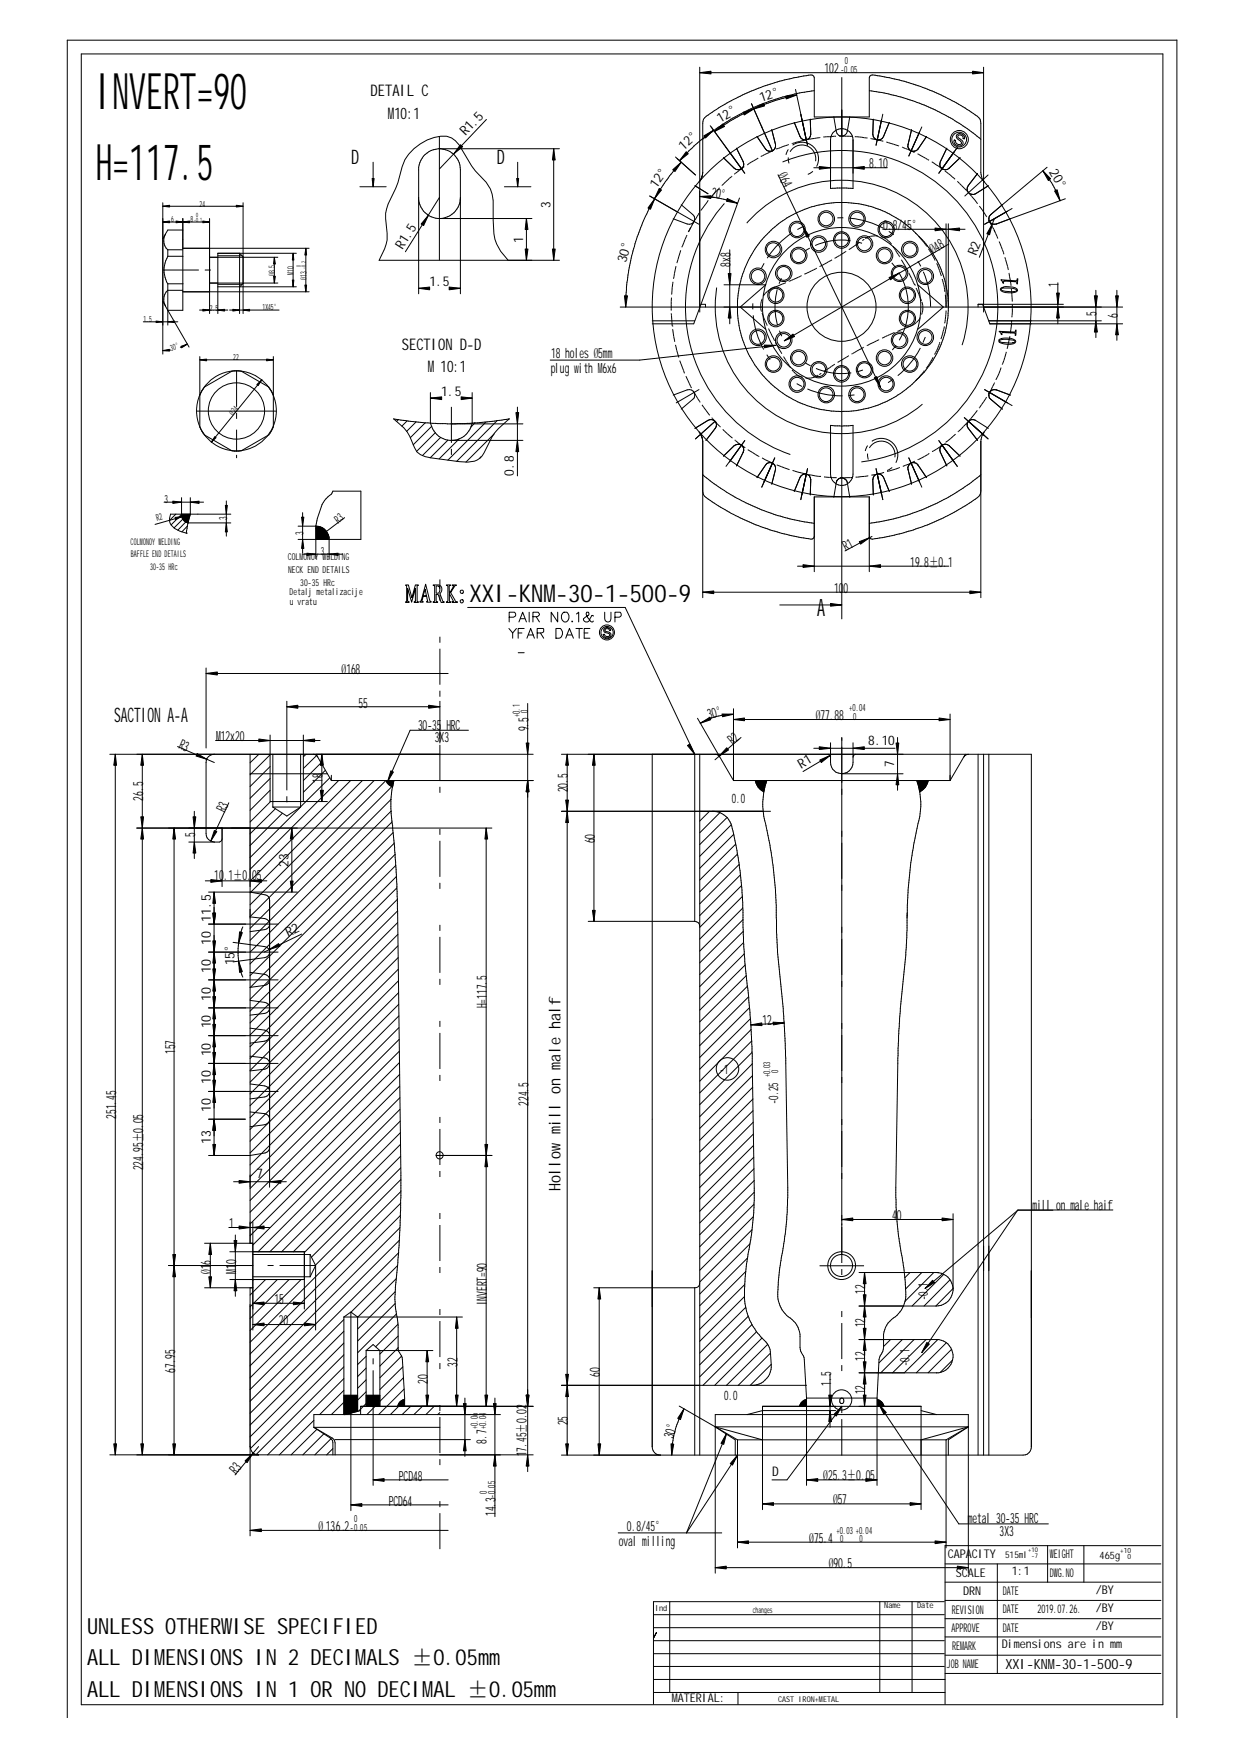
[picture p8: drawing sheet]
<svg xmlns="http://www.w3.org/2000/svg" width="210mm" height="297mm" viewBox="0 0 210 297" stroke-linecap="round" stroke-linejoin="round" font-family="sans-serif">
<defs><g id="words">
<g font-size="8.5">
<text x="16.2" y="18.4">INVERT=90</text>
<text x="16.2" y="30.4">H=117.5</text>
</g>
<g font-size="4.1">
<text x="79.5" y="102">XXI-KNM-30-1-500-9</text>
<text x="138.3" y="104.3">A</text>
</g>
<g font-size="3.8">
<text x="14.7" y="281.9">ALL DIMENSIONS IN 2 DECIMALS ±0.05mm</text>
<text x="14.7" y="276.6">UNLESS OTHERWISE SPECIFIED</text>
<text x="14.7" y="287.2">ALL DIMENSIONS IN 1 OR NO DECIMAL ±0.05mm</text>
</g>
<g font-size="3.4">
<text x="59.4" y="27.8">D</text>
<text x="84.1" y="27.8">D</text>
<text x="19.3" y="122.2">SACTION A-A</text>
</g>
<g font-size="2.7">
<text x="62.7" y="16.3">DETAIL C</text>
<text x="65.7" y="20.2">M10:1</text>
<text x="68" y="59.2">SECTION D-D</text>
<text x="72.4" y="62.9">M 10:1</text>
<text x="94.9" y="201.6" transform="rotate(-90 94.9 201.6)">Hollowmill on male half</text>
</g>
<g font-size="2.4">
<text x="139.6" y="12.4">102</text>
<text x="147.1" y="28.5">8.10</text>
<text x="120.3" y="33.4" transform="rotate(10 120.3 33.4)">20°</text>
<text x="149.5" y="38.9">0.8/45°</text>
<text x="123.7" y="45.1" transform="rotate(-90 123.7 45.1)">8x8</text>
<text x="157.9" y="43" transform="rotate(-30 157.9 43)">Ø48</text>
<text x="179.2" y="48.5" transform="rotate(-90 179.2 48.5)">1</text>
<text x="185.6" y="53.5" transform="rotate(-90 185.6 53.5)">5</text>
<text x="189.2" y="53.8" transform="rotate(-90 189.2 53.8)">6</text>
<text x="93.2" y="63.1">plug w</text>
<text x="93.3" y="60.6">18 holes Ø5mm</text>
<text x="98" y="63.1">ith M6x6</text>
<text x="143.2" y="93.3" transform="rotate(-28 143.2 93.3)">R1</text>
<text x="154.1" y="95.9">19.8±0.1</text>
<text x="141.2" y="100.3">100</text>
<text x="57.8" y="114">Ø168</text>
<text x="60.7" y="119.7">55</text>
<text x="36.6" y="125.5">M12x20</text>
<text x="70.8" y="123.5">30-35</text>
<text x="73.6" y="125.6">3X3</text>
<text x="75.6" y="123.5">HRC</text>
<text x="89.5" y="123.7" transform="rotate(-90 89.5 123.7)">9.5</text>
<text x="120" y="121.7" transform="rotate(-15 120 121.7)">30°</text>
<text x="138.1" y="121.9">Ø77.88</text>
<text x="30.1" y="126.5" transform="rotate(23 30.1 126.5)">R3</text>
<text x="124" y="126.1" transform="rotate(-41 124 126.1)">R2</text>
<text x="24.2" y="135.5" transform="rotate(-90 24.2 135.5)">26.5</text>
<text x="38.1" y="137.6" transform="rotate(-65 38.1 137.6)">R3</text>
<text x="54.6" y="132.4" transform="rotate(-90 54.6 132.4)">18</text>
<text x="96.1" y="134.1" transform="rotate(-90 96.1 134.1)">20.5</text>
<text x="33" y="141.7" transform="rotate(-90 33 141.7)">5</text>
<text x="100.7" y="142.7" transform="rotate(-90 100.7 142.7)">60</text>
<text x="36.3" y="148.9">10.1±0.05</text>
<text x="82.4" y="170.7" transform="rotate(-90 82.4 170.7)">H=117.5</text>
<text x="129.1" y="173.5" transform="rotate(-4 129.1 173.5)">12</text>
<text x="29.6" y="178.4" transform="rotate(-90 29.6 178.4)">157</text>
<text x="19.6" y="189.4" transform="rotate(-90 19.6 189.4)">251.45</text>
<text x="89.5" y="187.2" transform="rotate(-90 89.5 187.2)">224.5</text>
<text x="24.2" y="198.1" transform="rotate(-90 24.2 198.1)">224.95±0.05</text>
<text x="38.8" y="207.8">1</text>
<text x="151" y="206.5">40</text>
<text x="174.8" y="204.9">mill on male haif</text>
<text x="35.7" y="215.6" transform="rotate(-90 35.7 215.6)">Ø1</text>
<text x="35.7" y="214" transform="rotate(-90 35.7 214)">6</text>
<text x="40" y="215.6" transform="rotate(-90 40 215.6)">M1</text>
<text x="40" y="214" transform="rotate(-90 40 214)">0</text>
<text x="46.4" y="220.7">15</text>
<text x="82.4" y="220.9" transform="rotate(-90 82.4 220.9)">INVERT=90</text>
<text x="146.5" y="219" transform="rotate(-90 146.5 219)">12</text>
<text x="47.2" y="224.3">20</text>
<text x="146.5" y="224.6" transform="rotate(-90 146.5 224.6)">12</text>
<text x="29.6" y="232.3" transform="rotate(-90 29.6 232.3)">67.95</text>
<text x="77.5" y="231.3" transform="rotate(-90 77.5 231.3)">32</text>
<text x="101.6" y="233" transform="rotate(-90 101.6 233)">60</text>
<text x="146.5" y="230.3" transform="rotate(-90 146.5 230.3)">12</text>
<text x="72.4" y="234.2" transform="rotate(-90 72.4 234.2)">20</text>
<text x="140.7" y="234.5" transform="rotate(-90 140.7 234.5)">1.5</text>
<text x="146.5" y="236" transform="rotate(-90 146.5 236)">12</text>
<text x="82.4" y="244.3" transform="rotate(-90 82.4 244.3)">8.7</text>
<text x="89.1" y="245.7" transform="rotate(-90 89.1 245.7)">7.45±0.02</text>
<text x="96.1" y="241.2" transform="rotate(-90 96.1 241.2)">25</text>
<text x="114" y="243.6" transform="rotate(-75 114 243.6)">30°</text>
<text x="40" y="249.6" transform="rotate(-50 40 249.6)">R3</text>
<text x="67.5" y="250.6">PCD48</text>
<text x="89.1" y="246.5" transform="rotate(-90 89.1 246.5)">1</text>
<text x="139.4" y="250.5">Ø25.3±0.05</text>
<text x="65.8" y="254.8">PCD64</text>
<text x="83.9" y="256.6" transform="rotate(-90 83.9 256.6)">14.3</text>
<text x="141" y="254.6">Ø57</text>
<text x="163.8" y="257.8">metal 30-35 HRC</text>
<text x="53.9" y="259.2">Ø 136.2</text>
<text x="104.7" y="261.6">oval milling</text>
<text x="106.1" y="259.1">0.8/45°</text>
<text x="137" y="261.1">Ø75.4</text>
<text x="169.2" y="259.9">3X3</text>
<text x="140.3" y="265.4">Ø90.5</text>
<text x="170.2" y="282.4">XXI-KNM-30-1-500-9</text>
</g>
<g font-size="2.3">
<text x="131.7" y="29.7" transform="rotate(64 131.7 29.7)">Ø64</text>
<text x="72.7" y="48.5">1.5</text>
<text x="74.7" y="67">1.5</text>
</g>
<g font-size="2.2">
<text x="128.8" y="17.2" transform="rotate(-18 128.8 17.2)">12°</text>
<text x="78.8" y="23.1" transform="rotate(-46 78.8 23.1)">R1.5</text>
<text x="121.9" y="20.8" transform="rotate(-30 121.9 20.8)">12°</text>
<text x="115.7" y="25.6" transform="rotate(-42 115.7 25.6)">12°</text>
<text x="177.5" y="29.1" transform="rotate(60 177.5 29.1)">20°</text>
<text x="93.2" y="35.2" transform="rotate(-90 93.2 35.2)">3</text>
<text x="111.1" y="31.9" transform="rotate(-54 111.1 31.9)">12°</text>
<text x="88.6" y="41.1" transform="rotate(-90 88.6 41.1)">1</text>
<text x="68.2" y="42.3" transform="rotate(-58 68.2 42.3)">R1.5</text>
<text x="106" y="44.5" transform="rotate(-75 106 44.5)">30°</text>
<text x="165.2" y="43.3" transform="rotate(-69 165.2 43.3)">R2</text>
<text x="87" y="80.5" transform="rotate(-90 87 80.5)">0.8</text>
<text x="135.6" y="130.1" transform="rotate(-30 135.6 130.1)">R1</text>
<text x="147" y="126">8.10</text>
<text x="151.3" y="129.9" transform="rotate(-90 151.3 129.9)">7</text>
<text x="123.9" y="135.9">0.0</text>
<text x="48.8" y="146.7" transform="rotate(-90 48.8 146.7)">23</text>
<text x="35.7" y="156" transform="rotate(-90 35.7 156)">11.5</text>
<text x="35.7" y="159.9" transform="rotate(-90 35.7 159.9)">10</text>
<text x="39.7" y="161.1" transform="rotate(-90 39.7 161.1)">°</text>
<text x="48.8" y="158.6" transform="rotate(-25 48.8 158.6)">R2</text>
<text x="35.7" y="164.6" transform="rotate(-90 35.7 164.6)">10</text>
<text x="39.7" y="163.4" transform="rotate(-90 39.7 163.4)">15</text>
<text x="35.7" y="169.4" transform="rotate(-90 35.7 169.4)">10</text>
<text x="35.7" y="178.8" transform="rotate(-90 35.7 178.8)">10</text>
<text x="35.7" y="174.1" transform="rotate(-90 35.7 174.1)">10</text>
<text x="35.7" y="183.5" transform="rotate(-90 35.7 183.5)">10</text>
<text x="121.8" y="181.8">-1</text>
<text x="35.7" y="188.2" transform="rotate(-90 35.7 188.2)">10</text>
<text x="131.7" y="186.9" transform="rotate(-90 131.7 186.9)">-0.25</text>
<text x="35.7" y="193.6" transform="rotate(-90 35.7 193.6)">13</text>
<text x="43.4" y="199.4">7</text>
<text x="157.1" y="220" transform="rotate(-90 157.1 220)">-0.1</text>
<text x="154" y="231.2" transform="rotate(-90 154 231.2)">-0.1</text>
<text x="122.6" y="237">0.0</text>
<text x="130.7" y="249.9">D</text>
</g>
<g font-size="2">
<text x="160.4" y="263.8">CAPACITY</text>
<text x="177.7" y="263.8">WEIGHT</text>
<text x="161.8" y="266.9">SCALE</text>
<text x="163" y="270">DRN</text>
<text x="169.8" y="270">DATE</text>
<text x="171.3" y="266.6">1:1</text>
<text x="177.7" y="266.9">DWG.NO</text>
<text x="185.5" y="269.8">/BY</text>
<text x="161.1" y="273.1">REVISION</text>
<text x="169.8" y="273.1">DATE</text>
<text x="175.6" y="273.1">2019.07.26.</text>
<text x="185.5" y="276">/BY</text>
<text x="185.5" y="272.9">/BY</text>
<text x="161.1" y="276.2">APPROVE</text>
<text x="161.2" y="279.3">REMARK</text>
<text x="169.6" y="278.9">Dimensions are in mm</text>
<text x="169.8" y="276.2">DATE</text>
<text x="160.3" y="282.3">JOB NAME</text>
<text x="113.7" y="288.1">MATERIAL:</text>
</g>
<g font-size="1.9">
<text x="27.9" y="85.1">3</text>
<text x="38.4" y="88.1" transform="rotate(-90 38.4 88.1)">3</text>
<text x="57.2" y="88.6" transform="rotate(-37 57.2 88.6)">R3</text>
<text x="51.4" y="90.5" transform="rotate(-90 51.4 90.5)">3</text>
<text x="54.3" y="93.9">3</text>
</g>
<g font-size="1.7">
<text x="143" y="10.9">0</text>
<text x="142.3" y="12.3">-0.05</text>
<text x="88" y="121.4" transform="rotate(-90 88 121.4)">+0.1</text>
<text x="89.4" y="120.7" transform="rotate(-90 89.4 120.7)">0</text>
<text x="143.8" y="120.4">+0.04</text>
<text x="144.4" y="121.8">0</text>
<text x="80.9" y="241.9" transform="rotate(-90 80.9 241.9)">+0.06</text>
<text x="82.3" y="241.9" transform="rotate(-90 82.3 241.9)">+0.04</text>
<text x="59.9" y="257.7">0</text>
<text x="82.4" y="252.8" transform="rotate(-90 82.4 252.8)">0</text>
<text x="83.8" y="253.5" transform="rotate(-90 83.8 253.5)">-0.05</text>
<text x="59.3" y="259.1">-0.05</text>
<text x="141.6" y="259.6">+0.03 +0.04</text>
<text x="142.2" y="261">0</text>
<text x="145.5" y="261">0</text>
<text x="186.1" y="263.8">465g</text>
</g>
<g font-size="1.6">
<text x="26.6" y="88.2" transform="rotate(-16 26.6 88.2)">R2</text>
<text x="22.1" y="92.2">COLMONOY WELDING</text>
<text x="22.1" y="94.3">BAFFLE END DETAILS</text>
<text x="48.7" y="94.9">COLMONOY WELDING</text>
<text x="25.4" y="96.5">30-35 HRc</text>
<text x="48.8" y="97.1">NECK END DETAILS</text>
<text x="49" y="100.8">Detalj metalizacije</text>
<text x="50.8" y="99.1">30-35 HRc</text>
<text x="49.1" y="102.4">u vratu</text>
<text x="130.3" y="182.3" transform="rotate(-90 130.3 182.3)">+0.03</text>
<text x="131.7" y="181.7" transform="rotate(-90 131.7 181.7)">0</text>
<text x="170.1" y="263.8">515ml</text>
</g>
<g font-size="1.4">
<text x="33.8" y="35">24</text>
<text x="29" y="37.6">6</text>
<text x="32.3" y="37.6">8</text>
<text x="46.5" y="46.7" transform="rotate(-90 46.5 46.7)">Ø8.5</text>
<text x="49.7" y="46.6" transform="rotate(-90 49.7 46.6)">M10</text>
<text x="51.9" y="47.3" transform="rotate(-90 51.9 47.3)">Ø13</text>
<text x="35.5" y="52.6">2.5</text>
<text x="44.4" y="52.5">1X45°</text>
<text x="24.3" y="54.5">1.5</text>
<text x="29" y="59.4" transform="rotate(-15 29 59.4)">30°</text>
<text x="39.5" y="61">22</text>
<text x="39.5" y="70.3" transform="rotate(-51 39.5 70.3)">Ø24</text>
<text x="110.9" y="272.6">Ind</text>
<text x="127.4" y="273">changes</text>
<text x="149.7" y="272.1">Name</text>
<text x="155.3" y="272.1">Date</text>
<text x="131.7" y="288.1">CAST IRON+METAL</text>
</g>
<g font-size="1.2">
<text x="189.6" y="262.8">+10</text>
<text x="190.9" y="263.9">0</text>
</g>
<g font-size="1.1">
<text x="174" y="262.7">+10</text>
<text x="174.6" y="263.7">-7</text>
</g>
<g font-size="1">
<text x="32.9" y="37.6">-0.1</text>
<text x="33.2" y="36.7">0</text>
<text x="50.9" y="45.2" transform="rotate(-90 50.9 45.2)">0</text>
<text x="51.8" y="45.6" transform="rotate(-90 51.8 45.6)">-0.2</text>
</g>
</g></defs>
<g fill="none" stroke="#000" stroke-width=".17">
<path d="M13.8 9.1h183v279.4h-183zM118.4 11.4v41.4M118.4 12.3h48.1M127.2 17.6l3.6 8M134.7 15.1l2 9.5M134.9 16.1l-1.2 .2a38.7 38.7 0 0 0-6.5 2.3l-3.4 1.7-2.9 2M137.8 15.4a35.8 35.8 0 0 0-9.2 2.4l-1.9 .8a37 37 0 0 0-7.7 5M141.1 19.8l.5 2.5a.95 .95 0 0 0 .9 .7 .95 .95 0 0 0 .9-.7l.4-2.5M142.5 18.6v4.5M147.2 15.4a35.8 35.8 0 0 1 9.2 2.4l1.9 .8a36.6 36.6 0 0 1 7.7 5M149.4 19.3l-.9 4.4M166.5 11.4v41.4"/>
<path d="M199.2 6.8v283.9M199.2 6.8h-187.8v283.9M27.6 34.3v25.6M27.6 37.6h7.9M27.6 34.9h13.5M28 39.6a2.16 2.16 0 0 0 .4 2.7M30.9 38.9h-2.5l-.8 1.5M30.9 37v15.5h-2.5M35.5 37v16.1M41.1 34.3v18.8M60.9 31.6h4.5M63.2 27.5v4.1"/>
<path d="M70.9 33.9a3.6 3.6 0 0 0 3.3 3.1h15.8M74.4 33.4l-5.8 9.2M74.6 25.2a3.6 3.6 0 0 1 3.3 3.5v21M77.9 33.4a3.6 3.6 0 0 1-3.3 3.6M82.3 20.2l-7.9 8.4M85.4 31.6h4.5M87.6 27.5v4.1M89.1 37v7.1M93.7 25.2v18.9M94.7 25.2h-20.5a3.6 3.6 0 0 0-3.3 3.1v21.4M110 33.2l8.3 4.8M110.8 33.6a36.9 36.9 0 0 0-4.9 18.4"/>
<path d="M114.3 26.6l3.4 3-3.1-2.8M115.3 27.5l-2 2.3-2.5 3.8M115.3 34.7l2 1.6a.94 .94 0 0 1 .2 1.2 .94 .94 0 0 1-1.2 .4l-2.3-.9M117.6 31.4l2.2 1.4M118.4 30.8l.3-.6 .3-1v-8.3a1.95 1.95 0 0 1 1.2-1.7l3.2-2 3.8-1.8a34.5 34.5 0 0 1 10.3-2.7l.3 .5v6.6h9.4v-6.9a1.16 1.16 0 0 1 1.3-.1 38.9 38.9 0 0 1 9.3 2.6l1.5 .7a34.3 34.3 0 0 1 6.4 3.8l.2 .3 .1 .7v8.3a2.15 2.15 0 0 0 .6 1.6M118.4 33.3h1.3a19 19 0 0 1 5.1 1.1M120.2 21.3l5.3 7.3M120.4 21.5l5.7 7.8M120.8 22l-3.3 2.7-2.5 2.5M124.7 25.1l1.1 2.3a.96 .96 0 0 1-.3 1.2 .96 .96 0 0 1-1.2-.1l-1.8-1.8M125.2 33.5l-6.5 18M130.6 22l.7 2.5a.94 .94 0 0 1-.5 1.1 .94 .94 0 0 1-1.2-.4l-1.5-2.1"/>
<path d="M131.7 29.6l17.4 36M137.2 20.2v2.5a.95 .95 0 0 1-.7 1 .95 .95 0 0 1-1.1-.6l-.9-2.4M137.8 28.4h12.4M140.9 22.5a1.93 1.93 0 0 1 2.2-.6 1.93 1.93 0 0 1 1.3 1.8v8.2l-1.1-.1-2.7 .1v-8.2zM147.8 20.2l-.1 2.5a.95 .95 0 0 0 .8 1 .95 .95 0 0 0 1.1-.6l.9-2.4M149.2 20.3l-.9 4.3M149.4 38.8h14M154.3 22l-.6 2.5a.94 .94 0 0 0 .5 1.1 .94 .94 0 0 0 1.2-.4l1.4-2.1M156 21.5l-2.2 4.9M160.1 37.9v14.1M160.3 25.1l-1.1 2.3a.94 .94 0 0 0 .3 1.1 .94 .94 0 0 0 1.2 0l1.8-1.8M160.5 37.9v14.7a17 17 0 0 1-2.8 8.7l-1.2 1.7a18.4 18.4 0 0 1-15.8 6.6 17.7 17.7 0 0 1-10.2-4.6l-1.5-1.6-1.2-1.6a18.7 18.7 0 0 1-3-8.8v-2.1a17.7 17.7 0 0 1 .9-4.6l.2-.3a17.4 17.4 0 0 1 3.4-5.8l1.5-1.5a18.4 18.4 0 0 1 7.4-3.9 17.4 17.4 0 0 1 8.8 .1 17.7 17.7 0 0 1 7.4 3.9 18.9 18.9 0 0 1 3.5 4.2 16.6 16.6 0 0 1 2.6 8.3"/>
<path d="M162 22.8a.78 .78 0 0 1 .9-.1 .78 .78 0 0 1 .3 .8l-.2-.1a.48 .48 0 0 0-.3-.5 .48 .48 0 0 0-.6 .1l.2 .4a.81 .81 0 0 1 .6 1.1 .84 .84 0 0 1-1 .1 .84 .84 0 0 1-.4-.9l.3 .1a.58 .58 0 0 0 .3 .6 .58 .58 0 0 0 .7-.2l-.3-.4a.73 .73 0 0 1-.5-1zM162.1 25l-3.2 4.3M165.5 29.4l-1.6 2a.94 .94 0 0 0 0 1.2 .94 .94 0 0 0 1.2 .2l2.2-1.4M167.3 29.6l-4 3.6M168.3 37l-2.5 6.5M170.5 35.8l-3.8 2.2M171.3 35.3l-3.8 2.2M176.5 28.9l.5 .6a16.3 16.3 0 0 1 2.5 4.5M177.2 28.3l-9.5 8a.94 .94 0 0 0-.2 1.2 .94 .94 0 0 0 1.2 .4l11.6-4.3M24.3 54.5h5.8M27.6 51l.8 1.5M28.4 43.4a4.5 4.5 0 0 0 0 4.6"/>
<path d="M28.4 48h2.6M28.4 42.3h2.5M28.4 43.4h2.6M28.4 42.3v1.1M28.4 48v7M28.4 52.5l3.6 6.2M28.9 59.3h-1.3M30.9 42h21.4M30.9 49.4h21.4M30.9 49.1h-2.5a2.1 2.1 0 0 0-.4 2.7M31.7 58.2l-1.2 .6M33.8 52.5h4.8"/>
<path d="M35.5 43.5h11.5M35.5 47.9h11.5M36.9 43.3h4.1M36.9 48.5h13.3M36.9 48.1h4.1M38.9 52.5h8.3M41.1 43.5l-.5-.6v10.2M41.1 48l-.5 .5M46.4 43.5v4.4M49.6 42.9v5.6M50.2 42.9h-13.3v10.2M51.8 42v7.4"/>
<path d="M70.9 48.8h1.8M76.1 48.8h1.8M86 44.1a8 8 0 0 1-2.5-6.9v-3.3l-.5-1.9-.7-1.2-1.8-1.9-.7-.8-2.1-3.6a3.3 3.3 0 0 0-4.2-1.2 7.9 7.9 0 0 0-5.4 4.9l-.7 2.7-.4 1a9.1 9.1 0 0 0-1.5 7.6 7.5 7.5 0 0 1-1.3 4.6h30.5M105 52h13.4M110.4 54.3h7.2M118.7 51.5l-1.3 3.3h-7M118.7 51.5h.7v.5M122.6 48.2h7l-4.3 3.8 4.3 3.7M122.6 52h6.5M123.5 42.3v12.5M131.3 58.4l-23 2.5h-15.2M155.4 48.2l4.3 3.8-4.3 3.7"/>
<path d="M160.6 41.3l-27.8 16.4M166.3 51.5l1.3 3.3h22.4M166.5 52h23.5M167.4 54.3h19M169.1 56.1l2.7 .1 .2-.3v.9h-.2l.1-.2-.2-.2-2.1-.1v.3h-.1zM169.2 57.4a3.1 3.1 0 0 1 2.7 .2l.1 .2a1.28 1.28 0 0 1-1.5 .5 1.69 1.69 0 0 1-1.4-.5zM169.3 57.6l.6-.2 1.5 .2 .4 .1-.1 .3a4.7 4.7 0 0 1-2.5-.2v-.1zM169.4 48.8h.1a2.71 2.71 0 0 1 2.7 .1l.1 .2a1.37 1.37 0 0 1-1.5 .5 1.34 1.34 0 0 1-1.5-.6zM169.4 47.4l2.6 .1 .1-.1 .1-.2h.1l-.1 .9-.1-.4-2-.1h-.2l-.1 .3zM169.5 48.8h.3a3.8 3.8 0 0 1 2.3 .3l-.1 .1a3.5 3.5 0 0 1-2.5-.1v-.1zM179.1 47.9v6.9M180 51.5h-14.4v.5"/>
<path d="M185.5 49.1v8M189.1 49.1v8.5M33.8 60.4v11.9l.8 1.3 4.7 2.7 .4 .1 1.1-.1 4.7-2.7 .8-1.3v-11.9M33.8 66.9l.8-1.4 4.7-2.7h.4h1.1l4.7 2.7 .8 1.4M33.8 60.9h12.5M44.3 64.3l-8.5 10.5M67.4 71l4.2 .5 2.5 .2h14.4M67.4 71l-.3 .3M68.9 71.2l-.9 .9M70.4 71.4l-1.6 1.6M72 71.6l-2.5 2.5M72.9 66.4v5.2l.2 .6"/>
<path d="M72.9 67.4h1.8M73.1 72.2a3.5 3.5 0 0 0 3.1 2.3h12.3M73.1 72.2l-3.2 3.1M73.7 73.3l-3.2 3.1M74.6 74l-3.1 3.1M75.8 74.5l-3 3M77.7 74.3l-3.4 3.4M78.1 67.4h1.8M79.9 66.4v5.2a3.6 3.6 0 0 1-3.3 2.9M80.4 71.6l-3.4 .1M80.4 71.6l-.7 .7M81.4 77.3l-.2 .3"/>
<path d="M82.3 71.4l-6.5 6.5M83.7 73.4l-4.8 4.8M84.2 71.2l-6.9 6.9M86.2 70.9a11.5 11.5 0 0 0-4.2 5.7 2.87 2.87 0 0 1-2.8 1.6l-6.2-.7a3 3 0 0 1-2.9-1.8 8.3 8.3 0 0 0-3.5-4.8l.8 .1M86.2 70.9l-2.5 .4-3.3 .3M86.2 70.9l-.1 .1M87.6 68.9v11.6M114 66.9l2.3-.9a.94 .94 0 0 1 1.2 .4 .94 .94 0 0 1-.2 1.2l-2 1.6M117.6 72.5l2.2-1.4a.93 .93 0 0 1 1.2 .2 .93 .93 0 0 1 .1 1.2l-1.6 2M118.3 65.9l-3.8 2.3M118.4 73.1l.4 .9 .2 .7v26.5M121 71.3l-3.3 3"/>
<path d="M122.5 77.2l1.8-1.8a.96 .96 0 0 1 1.2-.1 .96 .96 0 0 1 .3 1.2l-1.1 2.4M125.5 75.3l-2.6 3.6M126.1 74.6l-2.6 3.6M131.1 77.5l-2.2 5M136.7 79.3l-.9 4.4M140.6 72l1.9 .1 1.9-.1v8.2a1.91 1.91 0 0 1-1.9 2 1.91 1.91 0 0 1-1.9-2zM148.3 79.3l.9 4.4M153.8 77.5l1.9 4.1M154.2 78.4l1.8 4.1M158.9 74.6l3.2 4.3M162.5 77.2l-1.8-1.8a.94 .94 0 0 0-1.2 0 .94 .94 0 0 0-.3 1.1l1.1 2.4M163.2 70.7l4.1 3.6"/>
<path d="M166.6 73.1l-.4 .6-.2 1v26.5M166.7 65.9l3.8 2.3M167.3 72.5l-2.2-1.4a.93 .93 0 0 0-1.1 .2 .93 .93 0 0 0-.1 1.2l1.6 2M167.5 66.4l3.8 2.3M171 66.9l-2.3-.9a.94 .94 0 0 0-1.2 .4 .94 .94 0 0 0 .2 1.2l2 1.6M27.8 85h6.7M29.7 87.8l-3.5 1M29.8 87l-1.1 1.1M30.7 87.1l-1.7 1.7M30.7 87v.4M30.7 87.4a1.59 1.59 0 0 0 1.1 1.1h7.3M30.7 84.2v2.8"/>
<path d="M30.9 87.9l-1.4 1.5M31.5 88.3l-1.4 1.4M31.5 90.2h.1M31.7 89.1l-.9 .9M31.7 89.1l-.2 1.1M32.2 87l-.5 2.1M32.2 87l-1.5 .4M32.2 84.2v2.8M38.3 84.8v5.9M39.1 87h-10.2a1.85 1.85 0 0 0 .6 2.4l.9 .5 1.1 .3M50.5 89.1h3a2.27 2.27 0 0 1 2.2 1.8v3.7M50.5 91.3h10.6v-8.2h-4.8a1.58 1.58 0 0 1-.8 1 3.7 3.7 0 0 0-1.1 1.7l-.7 1.9-.2 1.3v5.6"/>
<path d="M51.2 86.8v6.8M51.2 93.8h6.8M58.3 87.6l-4.8 3.7M68.7 99h.4l.6 2.2 .6-2.2h.5l-.2 .1v2.7h.2v.2h-.7v-.2h.2v-2.2l-.6 2.3-.7-2.3v2.2h.3v.2h-.6l.1-.2v-2.7zM72 99.7l.2 1.1h-.6zM72.1 98.9l.6 2.5 .3 .5h-.8v-.1h.2l-.2-.8h-.6l-.2 .7 .2 .2h-.5l.3-.5zM73.3 99h1a.87 .87 0 0 1 .2 1.5l.4 1.1 .3 .4h-.5l-.5-1.4h-.4v1.2h.3v.2h-.8l.3-.3v-2.4zM73.8 99.2h.1a.63 .63 0 0 1 .6 .4 .63 .63 0 0 1-.2 .7l-.1 .1h-.4zM75.6 99h.7l-.3 .3 .1 1.1 .7-1.2-.3-.2h.8l-.3 .2-.7 1.1 .7 1.2a.31 .31 0 0 0 .4 .3v.2h-.9v-.2h.3l-.7-1.3v1.3h.2v.2h-.7v-.2l.2-.1v-2.4zM77.9 100l.4-.1 .1 .2a.28 .28 0 0 1-.2 .3 .28 .28 0 0 1-.3-.3zM119 80.3a33.4 33.4 0 0 0 7.3 4.8l2.6 1.2a39.6 39.6 0 0 0 8.9 2.3M119 83.1a1.83 1.83 0 0 0 1.2 1.6l3.6 2.2 4.2 1.9a37.1 37.1 0 0 0 9.5 2.4l.3-.4"/>
<path d="M128.1 80.8l1.5-2.1a.93 .93 0 0 1 1.1-.3 .93 .93 0 0 1 .6 1l-.7 2.5M134.5 83.2l.9-2.4a.94 .94 0 0 1 1.1-.6 .94 .94 0 0 1 .7 1v2.6M135 95.8h25.6M136.5 80.2l-.9 4.4M137.8 96.8v-12.7h9.4v12.7M141.1 84.2l.5-2.6a.95 .95 0 0 1 .9-.7 .95 .95 0 0 1 .9 .7l.4 2.6M147.6 90.8l-4.6 2.4M148.5 80.2l.9 4.4M150.5 83.2l-.9-2.4a.94 .94 0 0 0-1.1-.6 .94 .94 0 0 0-.8 1l.1 2.6M156.8 80.8l-1.4-2.1a.93 .93 0 0 0-1.1-.3 .93 .93 0 0 0-.6 1l.6 2.5M166 80.3a37.7 37.7 0 0 1-7.3 4.8l-2.3 1a38.4 38.4 0 0 1-9.2 2.5M166 83.1a1.83 1.83 0 0 1-1.2 1.6l-3.6 2.2-4.2 1.9a35.9 35.9 0 0 1-9.6 2.4l-.2-.4"/>
<path d="M34.9 113.1v13.5M34.9 114h41M48.6 119.6h25.9M48.6 118.7v9M74.5 118.7v7.1M79.2 102.8h26.6l11.8 24.9v28.2M86.1 106.4l.7 .7 .6-.7M86.2 104.5h.7a.45 .45 0 0 0 .4-.4 .45 .45 0 0 0-.2-.5h-.9v1.7M86.8 107.1v.9M87.7 107.1h.6M87.7 110.5h1M87.8 105.3l.7-1.7 .6 1.7"/>
<path d="M88.1 104.7h.7M88.7 106.4h-1v1.6M89.2 108l.6-1.6 .7 1.6M89.3 119.1v130M89.5 107.5h.8M89.6 103.6v1.7M90.2 104.4h.6l.5-.3a.44 .44 0 0 0-.5-.5h-.6v1.7M90.8 104.4l.5 .9M90.9 107.1h.8l.2-.1 .1-.5-1.1-.1v1.6M91.5 107.1l.5 .9M94.1 106.4h.8a.93 .93 0 0 1 .3 1.1 .93 .93 0 0 1-1.1 .5zM94.4 103.6v1.7l-1.1-1.7v1.7"/>
<path d="M95.4 103.6h.6a.91 .91 0 0 1 .3 1 .91 .91 0 0 1-.8 .7 .99 .99 0 0 1-.1-1.7zM95.8 108l.6-1.6 .7 1.6M96 107.5h.8M96.9 105.1l-.1 .1 .1 .1v-.1M97.5 106.4h1.1M97.6 103.9l.4-.3v1.7M98 106.4v1.6M98.9 107.1h.6M99.9 106.4h-1v1.6h1M100.4 104.3v-.1h-.2l-.3 .5a.55 .55 0 0 1-.6 .6 .55 .55 0 0 1-.5-.6l.9-.7-.1-.4h-.3a1.54 1.54 0 0 0 .7 1.6l.3 .1 .1-.2M102.3 106.3a.68 .68 0 0 1 1.1 .4h-.2l-.2-.3h-.4l-.2 .1v.3l.4 .1a.52 .52 0 0 1 .6 .4 .52 .52 0 0 1-.4 .6 .73 .73 0 0 1-.8-.2l-.1-.3 .2-.1 .1 .3 .3 .1h.3l.2-.1a.48 .48 0 0 0-.7-.5l-.3-.3zM102.4 103.6v1.1a.57 .57 0 0 0 .9 .5l.1-.5v-1.1"/>
<path d="M104.1 104.5h.7a.47 .47 0 0 0 .4-.4 .47 .47 0 0 0-.2-.5h-.9v1.7M119 100.2h47M124.2 120v12.1M132 102.4h10.5M18.6 127.7h71.7M19.5 127.7v118.5M24.1 127.7v118.5M30.1 126.4l6.2 2.7M32.9 137.3v8M36.3 127.7a1.37 1.37 0 0 0-1.4 1.4v12a1.45 1.45 0 0 0 1.4 1.4M36.5 125.3h17.7M38.7 135.9l-3 6.5"/>
<path d="M42.3 127.7v82.7M42.3 131h13.1M43.8 127.7l-1.5 1.4M45.7 124.4v11.3h9.7M45.7 133.8l-3.4 3.3M45.7 131.8l-3.4 3.3M45.7 129.7l-3.4 3.4M45.7 127.7l-3.4 3.4M45.8 135.7l-3.5 3.4M46.2 136.6h4.7M46.2 136.6l2.4 1.5 2.3-1.5M46.2 127.7v8.9"/>
<path d="M46.6 136.9l-4.3 4.2M47.8 137.7l-5.5 5.4M50.8 136.7l-8.5 8.4M50.9 127.7v8.9M51.4 124.4v11.3M51.8 127.7l-.4 .4M53 127.7l.6 .2M53.5 127.7l2.6 4.4M53.6 127.9l.2 .2M53.6 127.9l-2.2 2.2M54.4 129.1l-3 3M54.5 127.7v8"/>
<path d="M55.1 130.4l-3.7 3.7M55.8 131.6l-4.9 5M56.1 132.1h34.2M56.1 131.2v.9M57.3 132.1l-15 15M59.4 132.1l-17.1 17M61.3 132.1l-19 19M63.3 132.1l-21 21M65.3 132.1l-23 23M65.4 132.1a1.59 1.59 0 0 0 1.1 1.1M66.2 137.3l-23.9 23.8M66.2 135.3l-23.9 23.9"/>
<path d="M66.3 133.1l-24 24M66.4 139.1l-24.1 24M66.7 132.1a16.2 16.2 0 0 0-.5 5.2l.6 6.2 .5 8.6 .6 46.4-.2 9.3M79.3 123.6h-9.9l-3.8 8.7M95 127.7h79.6v117.2a1.37 1.37 0 0 1-1.4 1.4h-78.2M95 137.3h35.4M96 127.7v118.6M100.5 127.7v28.2M110.4 127.7v117.2a1.37 1.37 0 0 0 1.4 1.4M118.1 121.6l6.1 10.5M118.4 127.7v118.6M120.1 137.3l-1.7 1.7"/>
<path d="M120.6 137.3a3.5 3.5 0 0 1 3.5 3.4 69 69 0 0 1 1.6 11.6l.2 8 1.1 11.1 .3 5.7 .4 24-.1 4.2-.3 2.9-.9 5.7a29.2 29.2 0 0 0-.2 7.2 10.7 10.7 0 0 0 3.6 6.3l.5 1 .1 .7a6 6 0 0 1 0 3.1 3.2 3.2 0 0 1-2.7 2.3M121 127.7l.6 .2 .2 .2M121.9 137.5l-3.5 3.5M123.1 138.4l-4.7 4.5M123.8 139.6l-5.4 5.3M124.2 132.1h36.6M124.2 121.8h36.6M124.2 120.9a12.1 12.1 0 0 0-4.5 .9l-1.2 .6M125.4 124.8l-4.4 3.8M127.8 132.1l.2 .4a2.55 2.55 0 0 0 1.3 1.5M129.8 132.1l-.1 .4a12.5 12.5 0 0 0 .1 7.7l1.1 6.2 .5 6.8a113.4 113.4 0 0 0 .9 15l.5 5.1 .2 5.8 .3 21.9a59.7 59.7 0 0 1-.8 10.7 35.6 35.6 0 0 0-.8 8.2 5.1 5.1 0 0 0 2.4 3.4 3.9 3.9 0 0 1 1.3 2.5l.1 2.6 .5 1.1 .1 .6 .4 6.5M137.8 126.6h13.7"/>
<path d="M140.1 127.7l.4 .2M140.5 127.9l-4.6 2.7M140.5 127.9l.1 .2M140.6 125.7v3.3a1.91 1.91 0 0 0 1.9 1.9 1.91 1.91 0 0 0 1.9-1.9v-3.3M142.5 124.8v82.5M142.5 131h10.4M144.9 127.7l-.4 .1-.1 .3M151.9 124.8v9M155.2 132.1l.1 .4a12.5 12.5 0 0 1-.1 7.7l-1 5.8-.5 4.7-.2 4.6M157.1 132.1l-.1 .4a2.55 2.55 0 0 1-1.3 1.5M160.8 120.8v11.3M163.4 127.7l-2.6 4.4"/>
<path d="M164 127.7l-.6 .2-.2 .2M165.6 127.7v118.6M166.5 127.7v118.6M167.4 127.7v118.6M23.2 140.2h60.1M29.5 140.2v106M34.8 149.1h10.4M35.3 151h15M35.3 156.4h11.8M36.2 151v44.6M37.6 142l-.1 .3-.4 .2h-5.1M37.6 140.2v9.9"/>
<path d="M39.5 159.5l5.3 .7 .7 .4 .1 .3M41.1 156.9a11.6 11.6 0 0 0 0 8.5M42.3 151l2.6 .5a.88 .88 0 0 1 .7 .9v48.5M42.3 155.2l2.5 .3 .7 .4 .1 .3M45.6 156.6l-.1 .4-.7 .3-2.5 .4M49.4 140.2v10.8M51.1 158.1l-6.4 3M66.5 140.9l-24.2 24.2M66.7 142.7l-24.4 24.5M66.9 144.6l-24.6 24.5M67 146.5l-24.7 24.6M67.1 148.4l-24.8 24.7"/>
<path d="M67.2 150.3l-24.9 24.9M67.3 152.2l-25 25M67.3 156.2l-25 25M67.3 154.2l-25 24.9M67.4 158.1l-25.1 25.1M82.3 140.2v97.8M99.6 155.9h18M117.6 155.9a.8 .8 0 0 1 .8 .9M124.2 141.2l-5.8 5.8M124.5 142.9l-6.1 6.1M124.8 144.6l-6.4 6.3M125.1 146.3l-6.7 6.7"/>
<path d="M125.3 148.1l-6.9 6.9M125.5 149.9l-7.1 7.1M125.6 151.8l-7.2 7.1M125.7 153.7l-7.3 7.3M125.8 155.6l-7.4 7.4M125.8 157.6l-7.4 7.4M125.9 159.5l-7.5 7.5M153.5 154.5v3l-.2 4.1-.9 9.1-.4 6.7-.4 25.3a73.7 73.7 0 0 0 1.4 12.3l.3 3.7-.1 1.5M35.3 161.1h11.8M35.3 165.8h11.8M35.3 170.6h11.8M35.3 175.3h11.8"/>
<path d="M35.3 180h11.8M42.3 178.8l2.5 .3 .4 .1 .4 .6M42.3 174l2.5 .4 .7 .3 .1 .4M42.3 169.3l2.5 .4 .7 .3 .1 .4M42.3 164.6l2.5 .3 .7 .4 .1 .4M45.6 161.3l-.1 .4-.7 .4-5.3 .7M45.6 175.5l-.1 .3-.7 .4-2.5 .4M45.6 170.8l-.1 .3-.7 .4-2.5 .3M45.6 166.1l-.1 .3-.7 .4-2.5 .3M67.4 160.1l-25.1 25.1M67.4 164.1l-25.1 25.1M67.4 162.1l-25.1 25"/>
<path d="M67.4 166l-25.1 25.2M67.5 170l-25.2 25.1M67.5 168l-25.2 25.2M67.5 173.9l-25.2 25.3M67.5 171.9l-25.2 25.3M67.6 175.9l-25.3 25.3M67.6 177.9l-25.3 25.3M67.6 179.9l-25.3 25.3M126 161.4l-7.6 7.6M126.2 163.3l-7.8 7.7M126.3 165.1l-7.9 7.9M126.5 166.9l-8.1 8.1"/>
<path d="M126.7 168.7l-8.3 8.3M126.9 170.5l-8.5 8.5M127 172.4l-8.6 8.6M127.1 174.3l-8.7 8.7M127.3 176.2l-8.9 8.8M127.3 178.1l-8.9 8.9M132.8 173.1l-5.7 .4M35.3 184.7h11.8M35.3 189.4h6.2M42.3 188.2l2.5 .3 .7 .4 .1 .4M42.3 183.5l2.5 .3 .7 .4 .1 .3M45.6 194.2a.96 .96 0 0 1-.7 .9l-2.6 .5h-7"/>
<path d="M45.6 189.6l-.1 .4-.7 .4-2.5 .3M45.6 184.9l-.1 .4-.7 .4-2.5 .3M45.6 180.2l-.4 .6-.4 .2-2.5 .3M67.6 181.8l-25.3 25.4M67.6 183.8l-25.3 25.4M67.7 185.8l-24.9 24.9M67.7 187.8l-24 24.1M67.7 189.8l-22 22.1M67.8 191.7l-20.1 20.2M67.8 193.7l-18.1 18.2M67.8 195.7l-16.3 16.3M67.8 197.7l-15.1 15.1"/>
<path d="M67.9 199.6l-14.5 14.6M73.8 195.6h9.5M127.3 180.1l-8.9 8.9M127.4 182.1l-9 8.9M127.4 184l-9 9M127.5 186l-9.1 9M127.5 188l-9.1 9M127.5 189.9l-9.1 9.1M127.6 191.9l-9.2 9.1M127.6 193.9l-9.2 9.1M127.6 195.9l-9.2 9.1M127.6 197.8l-9.2 9.2"/>
<path d="M127.7 199.8l-9.3 9.2M28.5 214.2h14.3M34.6 210.4h8.2M34.6 218h8.2M35.6 210.4v7.6M38.7 207.8h6.9M38.9 211.9h12.6v9.7M38.9 216.6h12.6M39.5 200h9M39.8 209v10.4M42.3 218v42M42.8 206.8v18.3"/>
<path d="M42.8 216.1h9.7M42.8 212.3h9.7M43 216.6l-.2 .1M45 216.6l-2.7 2.6M46.9 216.6l-4.6 4.6M48.9 216.6l-6.6 6.6M51 216.6l-8.7 8.6M52.5 212.3l.9 1.9M52.5 212.3v3.8M53.4 214.2v10.9M53.4 214.2l-.9 1.9M66.9 218.6l-6.4 6.3"/>
<path d="M67.1 216.4l-6.6 6.6M67.3 214.2l-7.9 7.9M67.5 212l-25.2 25.2M67.6 209.9l-.8 10 .6 4.4v4.1l.6 1.1M67.6 209.9l-25.3 25.3M67.7 207.8l-.1 2.1M67.7 207.8l-25.4 25.4M67.8 205.7l-25.5 25.5M67.8 203.7l-25.5 25.5M67.9 201.7l-25.6 25.5M100.5 218h17.1M101.4 218v28.3"/>
<path d="M117.6 218v28.3M118.4 217.1a.75 .75 0 0 1-.8 .9M126 219.4l-7.6 7.6M126.1 217.4l-7.7 7.6M126.2 215.2l-7.8 7.8M126.5 212.9l-8.1 8.1M127 210.5l-8.6 8.5M127.3 208.1l-8.9 8.9M127.5 205.9l-9.1 9.1M127.6 203.8l-9.2 9.2M127.7 201.8l-9.3 9.2M142.5 206.4h18.8"/>
<path d="M145.4 215.4h13.5M146.3 215.4v22.6M154.1 215.4l-.9 .9M156 215.4l-2.7 2.8M158.1 215.4l-4.9 4.8M158.5 215.4a2.83 2.83 0 0 1 2.8 2.6M159.8 215.7l-5.4 5.4M160.8 216.6l-4.4 4.5M161.3 205.4v13a2.83 2.83 0 0 1-2.8 2.7h-13.1M161.3 218.1l-2.9 3M178.2 204.8h-5.9l-16.3 24.1M188.4 204.8h-16.1l-15.7 13.3"/>
<path d="M42.8 224.2h10.6M42.8 220.6h8.7M58.2 236.2h2.3M58.2 222.9h20.1M58.2 222.9l1.2-.8 1.1 .8v16M58.2 222.9v16.5M58.2 223.3l-15.9 15.9M58.2 225.3l-15.9 15.9M58.2 227.3l-15.9 15.9M58.2 229.3l-15.8 15.9M58.2 231.3l-14.9 14.9M58.2 233.3l-12.9 12.9"/>
<path d="M58.2 235.3l-4.1 4.1M58.2 237.3l-2.1 2.1M58.2 239.3l-.1 .1M59.4 239.2v16.5M61 238.7l-2.6 .7M62 236.2h2.3M62 228.6l1.2-1 1.1 1v9.4M62 228.6v9.4M62 228.6h11.3M62 229.6l-1.5 1.4M62 231.5l-1.5 1.5M62 233.5l-1.5 1.5"/>
<path d="M62 235.6l-1.5 1.4M62 237.6l-1.3 1.2M63.2 238v13.4M63.5 238l-1.4 1.4M66.9 220.6l-6.4 6.4M67.1 222.4l-6.6 6.6M67.4 224.1l-3.8 3.9M67.4 226.1l-3.1 3.1M67.4 228.1l-3.1 3.1M68 229.5l.1 .6 .4 7.9M68 229.5l-3.7 3.7M68.2 231.3l-3.9 3.9"/>
<path d="M68.3 233.2l-4 4M68.4 235.1l-4.3 4.3M68.5 236.9a1.44 1.44 0 0 0-1.2 1.1M68.5 237l-2.4 2.4M69.5 238l-1.4 1.4M71.5 238l-1.4 1.4M72.3 228.6v9.4M73.5 238l-1.4 1.4M74.5 239.1l-.4 .3M77.3 222.9v15.1M78.7 236.6v9.9M83.8 236.6v20.1"/>
<path d="M84.7 239.4h-31.6v2.2M90.3 238h-29.3v1.4M95 234.5h41.5M115 238l6.1 3.5M115.8 238.4l-.2 .4a16.6 16.6 0 0 0-1.9 6.3v1.2M126.2 221.3l-7.8 7.7M126.7 222.8l-8.3 8.2M127.3 224.2l-8.9 8.8M128.1 225.4l-9.1 9.1M129 226.5l-8 8M130 227.5l-7 7M130.4 229l-5.4 5.5"/>
<path d="M130.6 230.9l-3.6 3.6M136.5 236.9a1.6 1.6 0 0 0-1.2 1.1M136.5 236.6v14.8M136.5 236.6h12M140.5 232.5v9.1M141.5 238.7h-12.4l-2.7 .7M142.2 236.8a.34 .34 0 0 1 .4-.2 .34 .34 0 0 1 .2 .4v.2a.34 .34 0 0 1-.3 .4 .34 .34 0 0 1-.3-.4zM142.5 238l-9.3 12.5h-2.5M145.4 226.7h13.5a2.85 2.85 0 0 1 2.4 2.8 2.85 2.85 0 0 1-2.4 2.9h-13.5M148.5 236.6v14.8M148.5 236.9a1.6 1.6 0 0 1 1.1 1.1M148.8 237.6l13.5 20.3h15.2"/>
<path d="M150.7 226.7l-1.1 1.2M152.7 226.7l-3.9 4M153.2 220.2a5.1 5.1 0 0 1-2.3 3.1 3.9 3.9 0 0 0-1.3 2.5l-.1 2.6-.7 1.7-.3 6.5M154.7 226.7l-5.6 5.7M155.9 238.7l2.6 .7M156.8 226.7l-5.7 5.7M158.7 226.7l-5.6 5.7M160.2 227.3l-5.1 5.1M161.1 228.4l-4 4M161.2 230.2l-2 2.1M18.6 246.2h71.7M42.3 259h33.6"/>
<path d="M42.3 244.8a1.38 1.38 0 0 0 1.5 1.4M43.8 244.8l-4 4.8M53.1 241.6l3 2 .2 .6v2M53.1 241.6l3.4 2 .2 .6v2M53.1 241.6h21.4M53.1 240.4l-5.8 5.8M53.6 241.9l-4.3 4.3M54.8 242.7l-3.5 3.5M56 243.5l-2.7 2.7M56.3 245.2l-1 1M56.7 243.7h22.9M59.4 254.7h16.5"/>
<path d="M63.2 250.5h12.7M104.6 259.4h17.6M121.1 241.5l8 2.2M121.1 241.5l3.4 2.2v2.6M121.1 241.5h42.8M121.1 241.5l3.7 2.2M123 242.6l-6.8 16.8 8.6-13.1M124.8 243.7v18.3M124.8 243.7h35.4M129.1 255.5v-17.5h26.8v17.5M129.1 254.5h26.8M136.5 250.5h12"/>
<path d="M163.9 241.5l-3.4 2.2v2.6M163.9 241.5l-8 2.2M163.9 241.5l-3.8 2.2v18.3M110.6 277.3l.5-1-.5 1M110.6 273.3h49.3M110.6 275.5h49.3M110.6 277.7h49.3M110.6 279.9h49.3M113.4 271.1v15.4M121.1 266.3v-26.9h42.8v26.9M121.1 265.3h42.8M124.8 261h35.3"/>
<path d="M148.9 271.1v15.4M154.4 271.1v15.4M159.9 271.1h-49.3v17.3M160 277.1h36.5M160 274h36.5M160 270.9h36.5M160 267.8h36.5M160 264.7h36.5M168.8 264.7v18.5M177.3 261.6v6.2M183.5 261.6v6.2M196.5 261.6h-36.5v26.8"/>
<path d="M110.6 282.1h49.3M110.7 284.3h49.3M110.7 286.5h49.3M124.9 286.5v1.9M160 283.2h36.5M160 280.1h36.5"/>
<circle cx="134.9" cy="38.8" r="1.39"/>
<circle cx="134.9" cy="38.9" r="1.17"/>
<circle cx="139.9" cy="37.1" r="1.15"/>
<circle cx="139.9" cy="37.1" r="1.4"/>
<circle cx="145.1" cy="37.1" r="1.4"/>
<circle cx="145.1" cy="37.1" r="1.15"/>
<circle cx="150" cy="38.8" r="1.39"/>
<circle cx="150" cy="38.9" r="1.17"/>
<circle cx="162.4" cy="23.6" r="1.25"/>
<circle cx="162.4" cy="23.6" r="1.53"/>
<circle cx="128.3" cy="57.1" r="1.15"/>
<circle cx="128.3" cy="46.8" r="1.15"/>
<circle cx="128.3" cy="46.8" r="1.4"/>
<circle cx="128.3" cy="57.1" r="1.4"/>
<circle cx="130.9" cy="42.2" r="1.15"/>
<circle cx="130.9" cy="42.2" r="1.4"/>
<circle cx="131.3" cy="50" r="1.39"/>
<circle cx="131.3" cy="53.9" r="1.39"/>
<circle cx="131.3" cy="53.9" r="1.17"/>
<circle cx="131.3" cy="50" r="1.17"/>
<circle cx="132.7" cy="46.3" r="1.15"/>
<circle cx="132.7" cy="57.6" r="1.4"/>
<circle cx="132.7" cy="57.6" r="1.14"/>
<circle cx="132.7" cy="46.3" r="1.39"/>
<circle cx="135.2" cy="43.3" r="1.17"/>
<circle cx="135.2" cy="43.2" r="1.4"/>
<circle cx="138.6" cy="41.3" r="1.4"/>
<circle cx="138.6" cy="41.3" r="1.14"/>
<circle cx="142.4" cy="51.9" r="32.1"/>
<circle cx="142.4" cy="51.9" r="5.8"/>
<circle cx="142.5" cy="51.9" r="13.4"/>
<circle cx="142.5" cy="40.6" r="1.39"/>
<circle cx="142.5" cy="40.6" r="1.17"/>
<circle cx="146.3" cy="41.3" r="1.15"/>
<circle cx="146.3" cy="41.3" r="1.4"/>
<circle cx="149.7" cy="43.3" r="1.15"/>
<circle cx="149.7" cy="43.2" r="1.4"/>
<circle cx="152.3" cy="46.3" r="1.17"/>
<circle cx="152.3" cy="57.6" r="1.15"/>
<circle cx="152.3" cy="57.6" r="1.4"/>
<circle cx="152.3" cy="46.3" r="1.39"/>
<circle cx="153.6" cy="50" r="1.39"/>
<circle cx="153.6" cy="53.9" r="1.39"/>
<circle cx="153.6" cy="53.9" r="1.17"/>
<circle cx="153.6" cy="50" r="1.17"/>
<circle cx="154" cy="42.2" r="1.4"/>
<circle cx="154" cy="42.2" r="1.15"/>
<circle cx="156.6" cy="57.1" r="1.15"/>
<circle cx="156.6" cy="46.8" r="1.15"/>
<circle cx="156.6" cy="46.8" r="1.4"/>
<circle cx="156.6" cy="57.1" r="1.4"/>
<circle cx="40" cy="69.6" r="4.8"/>
<circle cx="130.9" cy="61.6" r="1.17"/>
<circle cx="130.9" cy="61.6" r="1.4"/>
<circle cx="134.9" cy="65" r="1.39"/>
<circle cx="134.9" cy="65" r="1.15"/>
<circle cx="135.2" cy="60.6" r="1.15"/>
<circle cx="135.2" cy="60.6" r="1.4"/>
<circle cx="138.6" cy="62.6" r="1.15"/>
<circle cx="138.6" cy="62.6" r="1.39"/>
<circle cx="139.8" cy="66.8" r="1.17"/>
<circle cx="139.9" cy="66.8" r="1.4"/>
<circle cx="142.5" cy="63.3" r="1.39"/>
<circle cx="142.5" cy="63.2" r="1.17"/>
<circle cx="145.1" cy="66.8" r="1.4"/>
<circle cx="145.1" cy="66.8" r="1.17"/>
<circle cx="146.3" cy="62.6" r="1.17"/>
<circle cx="146.4" cy="62.6" r="1.39"/>
<circle cx="149.7" cy="60.6" r="1.4"/>
<circle cx="149.7" cy="60.6" r="1.14"/>
<circle cx="150" cy="65" r="1.39"/>
<circle cx="150" cy="65" r="1.15"/>
<circle cx="154" cy="61.6" r="1.4"/>
<circle cx="154" cy="61.6" r="1.17"/>
<circle cx="78.2" cy="101.8" r=".27"/>
<circle cx="102.7" cy="107" r="1.27"/>
<circle cx="102.8" cy="107.1" r="1.04"/>
<circle cx="74.4" cy="195.5" r=".6"/>
<circle cx="123.1" cy="180.9" r="1.9"/>
<circle cx="142.5" cy="236.9" r="1.72"/>
</g>
<g fill="#000" stroke="#000" stroke-width=".17">
<path d="M118.4 12.3l2-.2v.4z" fill-rule="evenodd"/>
<path d="M125.8 19l1.8-.6-1.6 1.1z" fill-rule="evenodd"/>
<path d="M127.6 18.4l1.6-.9 .2 .4z" fill-rule="evenodd"/>
<path d="M133 16.3l1.9-.2-1.8 .6z" fill-rule="evenodd"/>
<path d="M164.6 12.1l1.9 .2-1.9 .2z" fill-rule="evenodd"/>
<path d="M27.6 37.6l1.1-.2v.3z" fill-rule="evenodd"/>
<path d="M27.6 34.9l1.1-.2v.3z" fill-rule="evenodd"/>
<path d="M29.8 37.4l1.1 .2-1.1 .1z" fill-rule="evenodd"/>
<path d="M30.9 37.6l1.2-.2v.3z" fill-rule="evenodd"/>
<path d="M34.3 37.4l1.2 .2-1.2 .1z" fill-rule="evenodd"/>
<path d="M40 34.7l1.1 .2-1.1 .1z" fill-rule="evenodd"/>
<path d="M63 30.2h.3l-.1 1.4z" fill-rule="evenodd"/>
<path d="M72.5 36.4l-.8 1.8-.4-.3z" fill-rule="evenodd"/>
<path d="M77.9 24.5l.4 .3-1.5 1.2z" fill-rule="evenodd"/>
<path d="M87.5 30.2h.3l-.2 1.4z" fill-rule="evenodd"/>
<path d="M89.1 37l.3 1.8h-.5z" fill-rule="evenodd"/>
<path d="M93.7 25.2l.3 1.9h-.5z" fill-rule="evenodd"/>
<path d="M110.8 33.6l-.7 1.8-.4-.2z" fill-rule="evenodd"/>
<path d="M111.6 31.9l.4 .3-1.2 1.4z" fill-rule="evenodd"/>
<path d="M113.9 28.7l1.4-1.2-1 1.5z" fill-rule="evenodd"/>
<path d="M116.2 25.7l.3 .3-1.5 1.2z" fill-rule="evenodd"/>
<path d="M119.1 23l1.7-1-1.4 1.4z" fill-rule="evenodd"/>
<path d="M118.4 33.3l2-.2-.1 .5z" fill-rule="evenodd"/>
<path d="M120.9 22.3l1.5-1.3 .2 .4z" fill-rule="evenodd"/>
<path d="M123.1 33.6l1.7 .8-1.8-.3z" fill-rule="evenodd"/>
<path d="M138.7 28.2l1.9 .2-1.9 .2z" fill-rule="evenodd"/>
<path d="M144.4 28.4l1.9-.2v.4z" fill-rule="evenodd"/>
<path d="M158.3 38.6l1.8 .2-1.8 .3z" fill-rule="evenodd"/>
<path d="M160.5 38.8l1.9-.2v.5z" fill-rule="evenodd"/>
<path d="M168 37.9l-.5 1.8-.5-.1z" fill-rule="evenodd"/>
<path d="M176.5 28.9l1.3 1.4-.3 .3z" fill-rule="evenodd"/>
<path d="M178.5 32.3l.4-.2 .6 1.9z" fill-rule="evenodd"/>
<path d="M26.4 54.3l1.2 .2-1.2 .1z" fill-rule="evenodd"/>
<path d="M27.6 59.3l1.1-.2v.3z" fill-rule="evenodd"/>
<path d="M28.4 54.5l1.1-.2v.3z" fill-rule="evenodd"/>
<path d="M30.6 58.6l1.1-.4-1 .7z" fill-rule="evenodd"/>
<path d="M34.3 52.4l1.2 .1-1.2 .1z" fill-rule="evenodd"/>
<path d="M36.9 52.5l1.1-.1v.2z" fill-rule="evenodd"/>
<path d="M39.4 52.4l1.2 .1-1.2 .1z" fill-rule="evenodd"/>
<path d="M41.1 52.5l1.1-.1v.2z" fill-rule="evenodd"/>
<path d="M46.4 43.5l.2 1.2h-.3z" fill-rule="evenodd"/>
<path d="M46.3 46.8h.3l-.2 1.1z" fill-rule="evenodd"/>
<path d="M49.5 47.4h.2l-.1 1.1z" fill-rule="evenodd"/>
<path d="M49.6 42.9l.1 1.1h-.2z" fill-rule="evenodd"/>
<path d="M51.6 48.2h.3l-.1 1.2z" fill-rule="evenodd"/>
<path d="M51.8 42l.1 1.2h-.3z" fill-rule="evenodd"/>
<path d="M70.9 48.8l1.8-.2v.5z" fill-rule="evenodd"/>
<path d="M76 48.6l1.9 .2-1.9 .3z" fill-rule="evenodd"/>
<path d="M88.9 42.1h.5l-.3 2z" fill-rule="evenodd"/>
<path d="M93.5 42.1h.5l-.3 2z" fill-rule="evenodd"/>
<path d="M105.7 50.1h.5l-.3 1.9z" fill-rule="evenodd"/>
<path d="M123.5 52l.2 1.8h-.4z" fill-rule="evenodd"/>
<path d="M123.3 46.3h.4l-.2 1.9z" fill-rule="evenodd"/>
<path d="M129.4 58.4h1.9l-1.9 .5z" fill-rule="evenodd"/>
<path d="M132.8 57.7l1.4-1.2 .3 .5z" fill-rule="evenodd"/>
<path d="M135.9 38.4l1.1 1.5-.4 .3z" fill-rule="evenodd"/>
<path d="M150.5 47l1.7-.8-1.5 1.2z" fill-rule="evenodd"/>
<path d="M179.1 52l.2 1.8h-.4z" fill-rule="evenodd"/>
<path d="M178.9 49.6h.4l-.2 1.9z" fill-rule="evenodd"/>
<path d="M185.3 50.1h.5l-.3 1.9z" fill-rule="evenodd"/>
<path d="M185.5 54.3l.3 1.9h-.5z" fill-rule="evenodd"/>
<path d="M188.8 50.1h.5l-.2 1.9z" fill-rule="evenodd"/>
<path d="M189.1 54.8l.2 1.9h-.5z" fill-rule="evenodd"/>
<path d="M33.8 60.9l1.2-.1v.3z" fill-rule="evenodd"/>
<path d="M36.4 73.9l.2 .2-.8 .7z" fill-rule="evenodd"/>
<path d="M43.5 65.1l.8-.8-.6 1z" fill-rule="evenodd"/>
<path d="M45.1 60.8l1.2 .1-1.2 .2z" fill-rule="evenodd"/>
<path d="M72.9 67.4l1.9-.2v.4z" fill-rule="evenodd"/>
<path d="M78.1 67.2l1.8 .2-1.8 .2z" fill-rule="evenodd"/>
<path d="M87.3 69.8h.5l-.2 1.9z" fill-rule="evenodd"/>
<path d="M87.6 74.5l.2 1.9h-.5z" fill-rule="evenodd"/>
<path d="M148 64l.4-.3 .7 1.9z" fill-rule="evenodd"/>
<path d="M29.3 84.8l1.4 .2-1.4 .2z" fill-rule="evenodd"/>
<path d="M29.6 87.6l1.1-.2-1 .6z" fill-rule="evenodd"/>
<path d="M30.7 87h1.5l-.4 1.5a1.61 1.61 0 0 1-1.1-1.5z" fill-rule="evenodd"/>
<path d="M32.2 85l1.5-.2v.4z" fill-rule="evenodd"/>
<path d="M38.1 85.5h.4l-.2 1.5z" fill-rule="evenodd"/>
<path d="M38.3 88.5l.2 1.5h-.4z" fill-rule="evenodd"/>
<path d="M51.1 87.5h.3l-.2 1.6z" fill-rule="evenodd"/>
<path d="M51.2 91.3l.2 1.5h-.3z" fill-rule="evenodd"/>
<path d="M51.9 93.6l1.6 .2-1.6 .2z" fill-rule="evenodd"/>
<path d="M53.5 89.1a2.24 2.24 0 0 1 2.2 2.2h-2.2z" fill-rule="evenodd"/>
<path d="M53.9 90.7l1.4-.8-1.1 1.1z" fill-rule="evenodd"/>
<path d="M55.7 93.8l1.5-.2v.4z" fill-rule="evenodd"/>
<path d="M135.9 95.6l1.9 .2-1.9 .2z" fill-rule="evenodd"/>
<path d="M145.5 91.7l1.7-.7-1.5 1.1z" fill-rule="evenodd"/>
<path d="M147.2 95.8l1.9-.2v.4z" fill-rule="evenodd"/>
<path d="M34.9 114l1.9-.3v.5z" fill-rule="evenodd"/>
<path d="M48.6 119.6l1.8-.2v.5z" fill-rule="evenodd"/>
<path d="M72.6 119.4l1.9 .2-1.9 .3z" fill-rule="evenodd"/>
<path d="M119 100.2l1.8-.2v.5z" fill-rule="evenodd"/>
<path d="M140.6 102.1l1.9 .3-1.9 .2z" fill-rule="evenodd"/>
<path d="M164.2 100l1.8 .2-1.8 .3z" fill-rule="evenodd"/>
<path d="M19.5 127.7l.2 1.8h-.4z" fill-rule="evenodd"/>
<path d="M24.1 127.7l.2 1.8h-.5z" fill-rule="evenodd"/>
<path d="M23.8 138.2h.5l-.2 2z" fill-rule="evenodd"/>
<path d="M32.7 138.2h.4l-.2 2z" fill-rule="evenodd"/>
<path d="M33.4 127.5l1.6 1-1.8-.5z" fill-rule="evenodd"/>
<path d="M43.8 125.1l1.9 .2-1.9 .2z" fill-rule="evenodd"/>
<path d="M51.4 125.3l1.9-.2v.4z" fill-rule="evenodd"/>
<path d="M54.5 127.7l.2 1.8h-.5z" fill-rule="evenodd"/>
<path d="M54.2 133.8h.5l-.2 1.9z" fill-rule="evenodd"/>
<path d="M65.4 132.1h1.3l-.2 1.1a1.59 1.59 0 0 1-1.1-1.1z" fill-rule="evenodd"/>
<path d="M66.2 130.5l.4 .2-1 1.6z" fill-rule="evenodd"/>
<path d="M89.3 132.1l.2 1.9h-.4z" fill-rule="evenodd"/>
<path d="M89.3 132.1l.2 1.9h-.4z" fill-rule="evenodd"/>
<path d="M89.1 125.8h.4l-.2 1.9z" fill-rule="evenodd"/>
<path d="M96 137.3l.2 1.9h-.4z" fill-rule="evenodd"/>
<path d="M96 127.7l.2 1.8h-.4z" fill-rule="evenodd"/>
<path d="M95.8 135.4h.4l-.2 1.9z" fill-rule="evenodd"/>
<path d="M100.5 127.7l.3 1.8h-.5z" fill-rule="evenodd"/>
<path d="M116.4 126.2l.4-.3 .8 1.8z" fill-rule="evenodd"/>
<path d="M118.5 122.4l1.7-1 .1 .4z" fill-rule="evenodd"/>
<path d="M122.2 120.8l2 .1-1.9 .4z" fill-rule="evenodd"/>
<path d="M123 126.6l.3 .3-1.5 1.1z" fill-rule="evenodd"/>
<path d="M124.2 121.8l1.8-.3v.5z" fill-rule="evenodd"/>
<path d="M127.8 132.1h2l-.5 1.9a2.65 2.65 0 0 1-1.5-1.9z" fill-rule="evenodd"/>
<path d="M138.7 126.4l1.9 .2-1.9 .3z" fill-rule="evenodd"/>
<path d="M138.8 128.6l1.7-.7-1.5 1.2z" fill-rule="evenodd"/>
<path d="M144.4 126.6l1.9-.2v.5z" fill-rule="evenodd"/>
<path d="M151.7 125.8h.4l-.2 1.9z" fill-rule="evenodd"/>
<path d="M151.9 131l.2 1.8h-.4z" fill-rule="evenodd"/>
<path d="M155.2 132.1h1.9a2.65 2.65 0 0 1-1.4 1.9z" fill-rule="evenodd"/>
<path d="M159 121.5l1.8 .3-1.8 .2z" fill-rule="evenodd"/>
<path d="M24.1 140.2l.2 1.8h-.5z" fill-rule="evenodd"/>
<path d="M29.5 140.2l.2 1.8h-.4z" fill-rule="evenodd"/>
<path d="M32.9 142.5l.2 1.9h-.4z" fill-rule="evenodd"/>
<path d="M35.7 148.9l1.9 .2-1.9 .2z" fill-rule="evenodd"/>
<path d="M36.2 151l.3 1.9h-.5z" fill-rule="evenodd"/>
<path d="M36 154.5h.5l-.3 1.9z" fill-rule="evenodd"/>
<path d="M36 154.5h.5l-.3 1.9z" fill-rule="evenodd"/>
<path d="M36 159.2h.5l-.3 1.9z" fill-rule="evenodd"/>
<path d="M36.3 140.6l.4 .1-1 1.7z" fill-rule="evenodd"/>
<path d="M40.6 157.7l.4 .1-.6 1.8z" fill-rule="evenodd"/>
<path d="M42.3 149.1l1.9-.2v.4z" fill-rule="evenodd"/>
<path d="M45.6 160.7l1.6-1 .2 .4z" fill-rule="evenodd"/>
<path d="M49.1 149.1h.5l-.2 1.9z" fill-rule="evenodd"/>
<path d="M49.4 140.2l.2 1.8h-.5z" fill-rule="evenodd"/>
<path d="M82.3 140.2l.2 1.8h-.4z" fill-rule="evenodd"/>
<path d="M100.3 154.1h.5l-.3 1.8z" fill-rule="evenodd"/>
<path d="M36.2 161.1l.3 1.9h-.5z" fill-rule="evenodd"/>
<path d="M36.2 165.8l.3 2h-.5z" fill-rule="evenodd"/>
<path d="M36 164h.5l-.3 1.8z" fill-rule="evenodd"/>
<path d="M36.2 170.6l.3 1.9h-.5z" fill-rule="evenodd"/>
<path d="M36 168.7h.5l-.3 1.9z" fill-rule="evenodd"/>
<path d="M36.2 175.3l.3 1.9h-.5z" fill-rule="evenodd"/>
<path d="M36 173.4h.5l-.3 1.9z" fill-rule="evenodd"/>
<path d="M36 178.1h.5l-.3 1.9z" fill-rule="evenodd"/>
<path d="M40.4 162.7l.6 1.8-.4 .1z" fill-rule="evenodd"/>
<path d="M127.1 173.5l1.8-.4 .1 .5z" fill-rule="evenodd"/>
<path d="M130.9 173l1.9 .1-1.9 .4z" fill-rule="evenodd"/>
<path d="M36.2 180l.3 1.9h-.5z" fill-rule="evenodd"/>
<path d="M36 182.8h.5l-.3 1.9z" fill-rule="evenodd"/>
<path d="M36.2 189.4l.3 1.9h-.5z" fill-rule="evenodd"/>
<path d="M36.2 184.7l.3 1.9h-.5z" fill-rule="evenodd"/>
<path d="M36.2 189.4l.3 1.9h-.5z" fill-rule="evenodd"/>
<path d="M36 193.7h.5l-.3 1.9z" fill-rule="evenodd"/>
<path d="M40.5 199.8l1.8 .2-1.8 .3z" fill-rule="evenodd"/>
<path d="M45.6 200l1.9-.2v.5z" fill-rule="evenodd"/>
<path d="M82.3 195.6l.2 1.9h-.4z" fill-rule="evenodd"/>
<path d="M82.1 193.7h.4l-.2 1.9z" fill-rule="evenodd"/>
<path d="M29.5 214.2l.2 1.9h-.4z" fill-rule="evenodd"/>
<path d="M29.3 212.3h.4l-.2 1.9z" fill-rule="evenodd"/>
<path d="M35.6 210.4l.2 1.9h-.5z" fill-rule="evenodd"/>
<path d="M35.3 216.1h.5l-.2 1.9z" fill-rule="evenodd"/>
<path d="M39.6 210h.5l-.3 1.9z" fill-rule="evenodd"/>
<path d="M39.8 216.6l.3 1.9h-.5z" fill-rule="evenodd"/>
<path d="M40.5 207.5l1.8 .3-1.8 .2z" fill-rule="evenodd"/>
<path d="M42.8 207.8l1.9-.3v.5z" fill-rule="evenodd"/>
<path d="M101.4 218l.3 1.9h-.5z" fill-rule="evenodd"/>
<path d="M142.5 206.4l1.9-.3v.5z" fill-rule="evenodd"/>
<path d="M146.1 219.1h.5l-.3 2z" fill-rule="evenodd"/>
<path d="M146.3 215.4l.3 1.9h-.5z" fill-rule="evenodd"/>
<path d="M157.9 216.7l.3 .4-1.6 1z" fill-rule="evenodd"/>
<path d="M159.5 206.1l1.8 .3-1.8 .2z" fill-rule="evenodd"/>
<path d="M42.8 224.2l1.9-.3v.5z" fill-rule="evenodd"/>
<path d="M42.8 220.6l1.9-.2v.4z" fill-rule="evenodd"/>
<path d="M49.7 220.4l1.8 .2-1.8 .2z" fill-rule="evenodd"/>
<path d="M51.5 223.9l1.9 .3-1.9 .2z" fill-rule="evenodd"/>
<path d="M63.2 236.2v1.8h1.1v-1.8zM62 236.2v1.8h1.2v-1.8zM59.4 236.2v3l1.1-.3v-2.7zM58.2 236.2v3.2h.2l1-.2v-3z" fill-rule="evenodd"/>
<path d="M67.7 237.3l.8-.4v1.1h-1.2z" fill-rule="evenodd"/>
<path d="M72.1 236.1h.5l-.3 1.9z" fill-rule="evenodd"/>
<path d="M72.3 228.6l.3 1.9h-.5z" fill-rule="evenodd"/>
<path d="M77.3 222.9l.3 1.9h-.5z" fill-rule="evenodd"/>
<path d="M77.1 236.1h.5l-.3 1.9z" fill-rule="evenodd"/>
<path d="M78.4 237.6h.5l-.2 1.8z" fill-rule="evenodd"/>
<path d="M82.1 236.1h.4l-.2 1.9z" fill-rule="evenodd"/>
<path d="M83.5 237.6h.5l-.2 1.8z" fill-rule="evenodd"/>
<path d="M89.1 236.1h.4l-.2 1.9z" fill-rule="evenodd"/>
<path d="M89.1 236.1h.4l-.2 1.9z" fill-rule="evenodd"/>
<path d="M95.8 232.6h.4l-.2 1.9z" fill-rule="evenodd"/>
<path d="M96 234.5l.2 1.9h-.4z" fill-rule="evenodd"/>
<path d="M135.8 237.3l.7-.4v1.1h-1.2z" fill-rule="evenodd"/>
<path d="M140.3 236.1h.5l-.3 1.9z" fill-rule="evenodd"/>
<path d="M142.5 238l-.9 1.7-.4-.3z" fill-rule="evenodd"/>
<path d="M146.3 232.4l.3 1.9h-.5z" fill-rule="evenodd"/>
<path d="M146.1 236.1h.5l-.3 1.9z" fill-rule="evenodd"/>
<path d="M146.1 230.5h.5l-.3 1.9z" fill-rule="evenodd"/>
<path d="M146.3 226.7l.3 1.9h-.5z" fill-rule="evenodd"/>
<path d="M146.1 224.8h.5l-.3 1.9z" fill-rule="evenodd"/>
<path d="M146.3 221.1l.3 1.8h-.5z" fill-rule="evenodd"/>
<path d="M148.5 236.9l.7 .4 .4 .7h-1.1z" fill-rule="evenodd"/>
<path d="M148.8 237.6l1.2 1.5-.4 .2z" fill-rule="evenodd"/>
<path d="M156.9 227.2l.4 .3-1.3 1.4z" fill-rule="evenodd"/>
<path d="M19.3 244.4h.4l-.2 1.8z" fill-rule="evenodd"/>
<path d="M23.8 244.4h.5l-.2 1.8z" fill-rule="evenodd"/>
<path d="M29.3 244.4h.4l-.2 1.8z" fill-rule="evenodd"/>
<path d="M41.5 247.3l1.3-1.4-1 1.7z" fill-rule="evenodd"/>
<path d="M42.3 259l1.9-.2v.4z" fill-rule="evenodd"/>
<path d="M59.4 254.7l1.9-.2v.5z" fill-rule="evenodd"/>
<path d="M63.2 250.5l1.8-.2v.4z" fill-rule="evenodd"/>
<path d="M78.7 243.7l.2 1.9h-.5z" fill-rule="evenodd"/>
<path d="M83.8 246.2l.2 1.9h-.5z" fill-rule="evenodd"/>
<path d="M89.3 246.2l.2 1.9h-.4z" fill-rule="evenodd"/>
<path d="M95.8 244.4h.4l-.2 1.9z" fill-rule="evenodd"/>
<path d="M101.2 244.4h.5l-.3 1.9z" fill-rule="evenodd"/>
<path d="M113.6 244.4h.4l-.3 1.9z" fill-rule="evenodd"/>
<path d="M115.8 238.4l-.6 1.9-.5-.2z" fill-rule="evenodd"/>
<path d="M123 242.6l-.5 1.9-.5-.2z" fill-rule="evenodd"/>
<path d="M124.8 246.3l-.8 1.7-.4-.3z" fill-rule="evenodd"/>
<path d="M129.1 254.5l1.8-.2v.5z" fill-rule="evenodd"/>
<path d="M136.5 250.5l1.9-.2v.4z" fill-rule="evenodd"/>
<path d="M140.5 238.7l.3 1.9h-.5z" fill-rule="evenodd"/>
<path d="M146.6 250.3l1.9 .2-1.9 .2z" fill-rule="evenodd"/>
<path d="M154.1 254.3l1.8 .2-1.8 .3z" fill-rule="evenodd"/>
<path d="M121.1 265.3l1.8-.2v.4z" fill-rule="evenodd"/>
<path d="M124.8 261l1.9-.2v.5z" fill-rule="evenodd"/>
<path d="M158.3 260.8l1.8 .2-1.8 .3z" fill-rule="evenodd"/>
<path d="M162.1 265.1l1.8 .2-1.8 .2z" fill-rule="evenodd"/>
</g>
<path d="M142.5 13.1v91.7M74.4 44.1v-21M118.4 52h48.1M33.3 69.6h13.5M40 76.4v-3.7M138.7 214.2h7.6M142.5 212.3v-5.2M59.4 239.2v-17.1" fill="none" stroke="#000" stroke-width=".17" stroke-dasharray="103.6 12.2 4.1 12.2" stroke-linecap="butt"/>
<g fill="none" stroke="#000" stroke-width=".17" stroke-dasharray="51.8 12.2" stroke-linecap="butt">
<path d="M116.2 40l-.2 .5M116.3 39.8l-.1 .2M116.7 38.9l-.2 .4M117 38.4l-.3 .5M117.3 37.9l-.3 .5M117.6 37.3l-.3 .6M147.4 40l-.4 .1M147.8 39.9l-.4 .1M148.2 39.9h-.4M148.6 39.9h-.4M168.5 39.5l-.2-.6M113.6 51v.6"/>
<path d="M113.6 51.6v.6M113.6 52.2v.4M113.6 53l.1 .4M113.7 50.4l-.1 .6M113.7 53.4v.6M113.7 49.8v.1M113.7 54v.6M113.7 49.2v.6M113.7 54.6l.1 .6M113.8 48.6l-.1 .6M113.8 55.7l.1 .1M113.9 48l-.1 .6"/>
<path d="M113.9 55.8l.1 .6M113.9 47.7v.3M114 56.4v.6M114 57l.2 .6M114.1 46.8l-.1 .4M114.2 46.3l-.1 .5M114.2 57.6v.3M114.3 45.7l-.1 .6M114.3 58.4l.1 .3M114.4 45v.1M114.4 45.1l-.1 .6M114.4 58.7l.2 .6"/>
<path d="M114.6 59.3l.1 .6M114.7 59.9l.2 .5M114.8 43.9l-.2 .6M114.9 43.3l-.1 .6M115.1 42.8l-.2 .5M115.2 42.4l-.1 .4M115.5 41.6l-.1 .3M115.7 41.1l-.2 .5M116 40.5l-.3 .6M128.8 51.4v.4M128.8 51.8v.4M128.8 52.2l.1 .4"/>
<path d="M128.9 51l-.1 .4M128.9 52.6v.1M129 50.6v.1M129 50.7l-.1 .3M129 53l.2 .4M129.2 53.4l.1 .4M129.3 53.8l.2 .4M129.3 49.9l-.1 .2M129.5 54.2l.1 .4M129.6 49.6l-.3 .3M129.6 54.6l.2 .3M129.8 54.9l.1 .2"/>
<path d="M129.9 49.3l-.3 .3M130.1 55.6v.1M130.1 55.7l.2 .4M130.2 49.1l-.3 .2M130.3 56.1l.2 .4M130.5 48.9l-.3 .2M130.5 56.5l.2 .3M130.7 56.8l.2 .4M130.9 48.7l.4-.2M130.9 48.7l-.4 .2M130.9 57.2l.2 .4M131.1 57.6v.1"/>
<path d="M131.3 48.5l.4-.1M131.3 57.9l.1 .4M131.4 58.3l.3 .4M131.7 48.4l.3-.2M131.7 58.7l.2 .3M131.9 59l.2 .4M132 48.2l.4-.1M132.1 59.4l.2 .4M132.3 59.8v.1M132.4 48.1l.4-.2M132.8 47.9l.2-.1M133.5 47.6h.1"/>
<path d="M133.6 47.6l.4-.2M134 47.4l.4-.1M134.4 47.3l.3-.2M134.7 47.1l.4-.2M135.1 46.9l.4-.1M135.5 46.8l.2-.2M136.1 46.4h.1M136.2 46.4l.4-.2M136.6 46.2l.4-.2M137 46l.4-.2M137.4 45.8l.4-.1M137.8 45.7l.3-.2"/>
<path d="M138.1 45.5l.2-.1M138.7 45.1h.2M138.9 45.1l.3-.2M139.2 44.9l.4-.2M139.6 44.7l.4-.2M140 44.5l.3-.2M140.3 44.3l.4-.2M140.7 44.1l.1-.1M141.3 43.7h.1M141.4 43.7l.3-.2M141.7 43.5l.4-.2M142.1 43.3l.4-.3"/>
<path d="M142.5 43l.3-.2M142.8 42.8l.4-.2M143.2 42.6v-.1M143.7 42.2l.2-.1M143.9 42.1l.3-.2M144.2 41.9l.4-.2M144.3 59.8l-.2 .1M144.6 41.7l.3-.3M144.7 59.6l-.4 .2M144.9 41.4l.3-.2M145 59.4l-.3 .2M145.2 41.2l.3-.2"/>
<path d="M145.4 59.2l-.4 .2M145.8 59l-.4 .2M146 40.7l.3-.2M146.1 58.8l-.3 .2M146.2 58.7l-.1 .1M146.6 40.3l-.1 .1M146.9 58.4l-.2 .1M147 40.1l-.4 .2M147.2 58.2l-.3 .2M147.6 58.1l-.4 .1M148 57.9l-.4 .2M148.4 57.7l-.4 .2"/>
<path d="M148.8 57.5l-.4 .2M149.4 40.1l-.3-.1M149.5 57.2h-.2M149.7 40.3l-.3-.2M149.9 57l-.4 .2M150.1 40.5l-.4-.2M150.2 56.8l-.3 .2M150.4 40.8l-.3-.3M150.6 56.6l-.4 .2M150.7 41l-.3-.2M150.9 41.3l-.2-.3M151 56.5l-.4 .1"/>
<path d="M151.4 42l-.3-.3M151.4 56.3l-.4 .2M151.4 56.2v.1M151.6 42.4l-.2-.4M151.8 42.7l-.2-.3M152.1 43.1l-.3-.4M152.1 56l-.2 .1M152.3 43.4l-.2-.3M152.3 43.5v-.1M152.5 55.8l-.4 .2M152.7 44.1l-.1-.1M152.9 44.5l-.2-.4"/>
<path d="M153 55.7l-.5 .1M153.1 44.9l-.2-.4M153.3 45.2l-.2-.3M153.3 55.5l-.3 .2M153.5 45.6l-.2-.4M153.7 46l-.2-.4M153.7 55.4l-.4 .1M153.9 46.3l-.1-.1M154.1 55.2l-.4 .2M154.1 55.2l.4-.1M154.1 46.7l-.2-.4M154.3 47.1l-.2-.4"/>
<path d="M154.5 55.1l.3-.3M154.5 47.5l-.2-.4M154.6 47.9l-.1-.4M154.8 54.8l.3-.2M154.9 48.2l-.3-.3M155.1 54.6l.3-.3M155.2 49l-.1-.2M155.4 49.4l-.2-.4M155.4 54.3l.3-.3M155.5 49.8l-.1-.4M155.7 54v-.3M155.7 50.2l-.2-.4"/>
<path d="M155.8 50.5l-.1-.3M156 53.2l.1-.3M156 50.9l-.2-.4M156.1 52.9l.1-.4M156.1 51.3l-.1-.2M156.2 52.5v-.4M156.2 52.1v-.4M156.2 51.7l-.1-.4M168.8 40l-.3-.5M168.9 40.4l-.1-.4M169.2 41.1l-.1-.2M169.5 41.7l-.3-.6"/>
<path d="M169.7 42.2l-.2-.5M169.9 42.8l-.2-.6M169.9 43v-.2M170.2 43.9l-.1-.4M170.3 59.9v-.4M170.4 44.5l-.2-.6M170.5 59l.1-.3M170.6 58.7l.1-.5M170.6 45.1l-.2-.6M170.7 58.2l.1-.6M170.7 45.7l-.1-.6M170.8 57.6l.1-.6"/>
<path d="M170.8 46.3v-.1M170.9 46.8l-.1-.5M170.9 57v-.1M171 56.4l.1-.6M171 47.4l-.1-.6M171.1 55.8l.1-.6M171.1 48l-.1-.6M171.2 48.4l-.1-.4M171.2 55.2v-.6M171.2 54.6v-.4M171.2 49.2v-.3M171.3 53.7v-.3"/>
<path d="M171.3 49.8l-.1-.6M171.3 53.4l.1-.6M171.3 50.4v-.6M171.4 52.8v-.6M171.4 52.2v-.6M171.4 51.6v-.1M171.4 51l-.1-.6M114.9 60.4v.1M115.1 61l.2 .6M115.3 61.6l.2 .5M115.5 62.1l.2 .6M115.7 62.7l.2 .5"/>
<path d="M116.1 63.7l.1 .1M116.2 63.8l.2 .5M116.4 64.3l.3 .6M116.7 64.9l.2 .5M116.9 65.4l.2 .3M117.3 66.2l.2 .2M117.5 66.4l.3 .6M117.8 67l.3 .5M118.1 67.5l.3 .5M118.4 68l.1 .1M118.8 68.5l.3 .4M119.1 68.9l.4 .6"/>
<path d="M119.5 69.5l.3 .4M119.8 69.9l.3 .4M120.5 70.7l.1 .2M120.6 70.9l.4 .4M121 71.3l.4 .4M121.4 71.7l.4 .5M121.8 72.2l.2 .1M122.3 72.7l.4 .3M122.7 73l.4 .4M123.1 73.4l.5 .4M123.6 73.8l.4 .4M124.4 74.5l.1 .1"/>
<path d="M124.5 74.6l.5 .4M125 75l.4 .3M125.4 75.3l.5 .3M125.9 75.6l.3 .2M126.6 76.1l.3 .2M126.9 76.3l.5 .3M127.4 76.6l.5 .3M127.9 76.9l.5 .3M128.4 77.2l.1 .1M129 77.5l.5 .3M129.5 77.8l.5 .2M130 78l.6 .3"/>
<path d="M130.6 78.3l.4 .2M131.5 78.7l.2 .1M131.7 78.8l.5 .2M132.2 79l.6 .2M132.6 60.4l.1 .1M132.7 60.5l.2 .3M132.8 79.2l.6 .2M132.9 60.8l.2 .4M133.1 61.2l.3 .3M133.4 61.5l.2 .4M133.4 79.4l.2 .1M133.6 61.9l.2 .3"/>
<path d="M134.1 62.6l.2 .3M134.2 79.6l.3 .1M134.3 62.9l.3 .3M134.5 79.7l.6 .2M134.6 63.2l.3 .2M134.9 63.4l.4 .3M135.1 79.9l.6 .1M135.3 63.7l.3 .1M135.6 63.8h.2M136.4 64h.4M136.8 64h.4M137.2 64l.4-.1"/>
<path d="M137.6 63.9l.4-.1M138 63.8l.3-.2M138.3 63.6l.2-.1M139 63.2l-.3 .2M139.7 62.7l-.3 .2M140.1 62.5l-.4 .2M140.4 62.3l-.3 .2M140.8 62l-.4 .3M141.1 61.8l-.3 .2M141.3 61.6l-.2 .2M142.2 61.1l-.4 .2M142.5 60.9l-.3 .2"/>
<path d="M142.9 60.7l-.4 .2M143.3 60.5l-.4 .2M143.6 60.3l-.3 .2M143.7 60.2l-.1 .1M150.2 79.8l.3-.1M150.5 79.7l.5-.1M151 79.6l.6-.2M151.6 79.4l.5-.2M152.1 79.2l.2-.1M152.8 78.9l.4-.1M153.2 78.8l.6-.2M153.8 78.6l.5-.3"/>
<path d="M154.3 78.3l.6-.3M155.3 77.8h.1M155.4 77.8l.6-.3M156 77.5l.5-.3M156.5 77.2l.5-.3M157 76.9l.3-.2M157.8 76.4l.2-.1M158 76.3l.5-.3M158.5 76l.5-.3M159 75.7l.5-.4M159.5 75.3l.1-.1M160.1 74.9l.4-.3"/>
<path d="M160.5 74.6l.5-.4M161 74.2l.4-.4M161.4 73.8l.4-.3M162.1 73.1l.2-.1M162.3 73l.4-.4M162.7 72.6l.4-.4M163.1 72.2l.4-.5M163.5 71.7l.2-.2M164 71.1l.3-.2M164.3 70.9l.4-.5M164.7 70.4l.4-.5M165.1 69.9l.3-.4"/>
<path d="M165.7 69.1l.1-.1M165.8 69l.4-.5M166.2 68.5l.3-.5M166.5 68l.3-.5M166.8 67.5l.2-.3M167.3 66.7l.2-.2M167.5 66.5l.3-.5M167.8 66l.2-.6M168 65.4l.3-.5M168.3 64.9l.1-.1M168.6 64.3l.2-.5M168.8 63.8l.3-.5"/>
<path d="M169.1 63.3l.2-.6M169.3 62.7l.2-.5M169.6 61.7l.1-.1M169.7 61.6l.2-.6M169.9 61l.2-.5M170.1 60.5l.2-.6M135.7 80l.6 .2M136.8 80.3l.6 .1M137.4 80.4l.6 .1M138 80.5l.6 .1M138.6 80.6h.4M139.5 80.7l.3 .1"/>
<path d="M139.8 80.8h.6M140.4 80.8h.6M141 80.8h.6M142.2 80.8v.1M142.2 80.9h.6M142.8 80.9l.6-.1M143.4 80.8h.6M144 80.8h.3M144.8 80.8h.4M145.2 80.8l.6-.1M145.8 80.7l.5-.1M146.3 80.6l.6-.1"/>
<path d="M146.9 80.5h.1M147.5 80.4l.6-.1M148.1 80.3l.6-.1M148.7 80.2l.6-.1M149.3 80.1l.3-.1"/>
<circle cx="142.4" cy="51.9" r="21.4"/>
<circle cx="142.5" cy="51.9" r="26.5"/>
<circle cx="40" cy="69.5" r="6.8"/>
<circle cx="142.4" cy="214.2" r="1.87"/>
<circle cx="142.5" cy="214.2" r="2.36"/>
</g>
<g fill="none" stroke="#000" stroke-width=".17" stroke-dasharray="6.1 1 1" stroke-linecap="butt">
<path d="M116.8 38.8l-.2 .4M116.9 38.5l-.1 .3M117.3 37.7l-.1 .3M117.6 37.3l-.3 .4M117.8 37l-.2 .3M118 36.6l-.2 .4M118.2 36.3l-.2 .3M118.3 36.1l-.1 .2M118.7 35.5l-.1 .1M119 35.2l-.3 .3M119.2 34.9l-.2 .3M119.5 34.5l-.3 .4"/>
<path d="M119.7 34.2l-.2 .3M119.9 33.9l-.2 .3M120.5 33.2l-.3 .3M120.8 32.9l-.3 .3M121.1 32.5l-.3 .4M121.4 32.2l-.3 .3M121.7 31.9l-.3 .3M121.8 31.8l-.1 .1M122.3 31.4h-.1M122.6 31.1l-.3 .3M122.9 30.8l-.3 .3M123.2 30.5l-.3 .3"/>
<path d="M123.5 30.2l-.3 .3M123.8 29.9l-.3 .3M123.9 29.8l-.1 .1M124.5 29.4l-.2 .1M124.8 29.1l-.3 .3M125.1 28.9l-.3 .2M125.5 28.6l-.4 .3M125.8 28.3l-.3 .3M126 28.2l-.2 .1M126.5 27.9h-.1M126.9 27.6l-.4 .3M127.2 27.4l-.3 .2"/>
<path d="M127.6 27.2l-.4 .2M128 27l-.4 .2M128.3 26.8l-.3 .2M128.4 26.7l-.1 .1M129.1 26.4l-.3 .1M129.5 26.1l-.4 .3M129.8 26l-.3 .1M130.2 25.8l-.4 .2M130.6 25.6l-.4 .2M130.9 25.5l-.3 .1M131.7 25.1l-.3 .1M132.2 25l-.5 .1"/>
<path d="M132.5 24.8l-.3 .2M132.9 24.7l-.4 .1M133.3 24.5l-.4 .2M133.5 24.5h-.2M134.2 24.3h-.2M134.5 24.2l-.3 .1M135 24l-.5 .2M135.4 23.9l-.4 .1M135.8 23.8l-.4 .1M136.2 23.7l-.4 .1M137 23.6h-.3M137.5 23.5l-.5 .1"/>
<path d="M137.8 23.4l-.3 .1M138.3 23.4h-.5M138.7 23.3l-.4 .1M138.9 23.3h-.2M139.5 23.2h-.1M140 23.1l-.5 .1M140.4 23.1h-.4M140.8 23.1h-.4M141.2 23.1h-.4M141.5 23.1h-.3M142.1 23.1h-.1M142.5 23.1h-.4"/>
<path d="M142.9 23.1h-.4M143.3 23.1h-.4M143.8 23.1h-.5M144.2 23.1h-.4M145 23.1h-.3M145.5 23.2l-.5-.1M145.9 23.2h-.4M146.3 23.3l-.4-.1M146.7 23.4l-.4-.1M146.9 23.4h-.2M147.5 23.5l-.1-.1M148 23.6l-.5-.1"/>
<path d="M148.4 23.7l-.4-.1M148.8 23.7h-.4M149.2 23.8l-.4-.1M149.5 23.9l-.3-.1M150.4 24.2l-.4-.2M150.8 24.3l-.4-.1M151.3 24.4l-.5-.1M151.6 24.5l-.3-.1M152.1 24.7l-.5-.2M152.2 24.7h-.1M152.8 25l-.1-.1M153.2 25.1l-.4-.1"/>
<path d="M153.6 25.3l-.4-.2M154 25.4l-.4-.1M154.4 25.6l-.4-.2M154.8 25.8l-.4-.2M155.1 39.6l-.1-.2M155.5 26.1l-.2-.1M155.9 26.4l-.4-.3M156.3 26.6l-.4-.2M156.7 26.8l-.4-.2M157 27l-.3-.2M157.3 27.1l-.3-.1M157.8 27.4h-.1"/>
<path d="M158.1 27.6l-.3-.2M158.5 27.9l-.4-.3M158.8 28.1l-.3-.2M159.2 28.3l-.4-.2M159.5 28.6l-.3-.3M160.2 29.1l-.3-.2M160.5 29.4l-.3-.3M160.9 29.6l-.4-.2M161.2 29.9l-.3-.3M161.5 30.2l-.3-.3M161.7 30.3l-.2-.1M162.1 30.8v-.1"/>
<path d="M162.4 31.1l-.3-.3M162.7 31.4l-.3-.3M163 31.7l-.3-.3M163.3 31.9l-.3-.2M163.6 32.2l-.3-.3M163.7 32.4l-.1-.2M164.2 32.9l-.1-.1M164.5 33.2l-.3-.3M164.7 33.5l-.2-.3M165 33.9l-.3-.4M165.3 34.2l-.3-.3M165.5 34.5l-.2-.3"/>
<path d="M166 35.2l-.2-.3M166.3 35.5l-.3-.3M166.5 35.9l-.2-.4M166.8 36.3l-.3-.4M167 36.6l-.2-.3M167 36.7v-.1M167.4 37.3l-.1-.1M167.6 37.7l-.2-.4M167.8 38.1l-.2-.4M168 38.5l-.2-.4M168.2 38.8l-.2-.3M168.4 39.2l-.2-.4"/>
<path d="M27.6 45.7h13.5M155.6 40.1l-.1-.2M155.8 40.4l-.2-.3M156.1 40.7l-.3-.3M156.4 41l-.3-.3M156.6 41.3l-.2-.3M156.9 41.7l-.3-.4M157.4 42.4l-.2-.3M157.6 42.7l-.2-.3M157.8 43.1l-.2-.4M158 43.5l-.2-.4M158.2 43.8l-.2-.3"/>
<path d="M158.3 44.1l-.1-.3M158.4 59.7l.2-.4M158.6 59.3l.1-.4M158.6 44.6h-.1M158.7 58.9l.2-.4M158.7 45l-.1-.4M158.9 58.5l.1-.3M158.9 45.4l-.2-.4M159 58.2l.1-.3M159 45.8l-.1-.4M159.2 46.2l-.2-.4M159.3 57.4v-.1"/>
<path d="M159.3 57.3l.1-.4M159.3 46.6l-.1-.4M159.3 46.7v-.1M159.4 56.9l.2-.4M159.6 56.5v-.4M159.6 47.4l-.1-.2M159.6 56.1l.2-.4M159.6 47.8v-.4M159.8 55.7l.1-.4M159.8 48.2l-.2-.4M159.9 55.3v-.1M159.9 48.6l-.1-.4"/>
<path d="M159.9 54.7l.1-.2M159.9 49v-.4M159.9 49.4v-.4M160 54.5v-.5M160 54l.1-.4M160.1 53.6v-.4M160.1 50.3l-.1-.4M160.1 53.2v-.4M160.1 50.7v-.4M160.1 52.8v-.2M160.1 52.1v-.1M160.1 52v-.5"/>
<path d="M160.1 51.5v-.4M160.1 51.1v-.4M40 62.8v14.7M76.4 68.9v9.1M155 64.5l.3-.3M155.3 64.2l.3-.3M155.6 63.9l.2-.4M155.8 63.5l.3-.3M156.1 63.2l.3-.3M156.4 62.9l.1-.2M156.8 62.3l.1-.1M156.9 62.2l.2-.3"/>
<path d="M157.1 61.9l.3-.4M157.4 61.5l.2-.3M157.6 61.2l.2-.4M157.8 60.8l.1-.3M158.2 60l.2-.3M48.6 127.7v10.4M53.4 214.2h-10.6M63.2 238v-10.4M142.5 246.3v-121.5M74.5 262.2v-164.1"/>
<circle cx="135.7" cy="26.9" r="2.81"/>
<circle cx="135.8" cy="26.9" r="2.33"/>
<circle cx="142.5" cy="51.9" r="11.3"/>
<circle cx="142.5" cy="51.9" r="15.1"/>
<circle cx="149.2" cy="77" r="2.81"/>
<circle cx="149.2" cy="77" r="2.33"/>
</g>
<use href="#words"/>
</svg>
